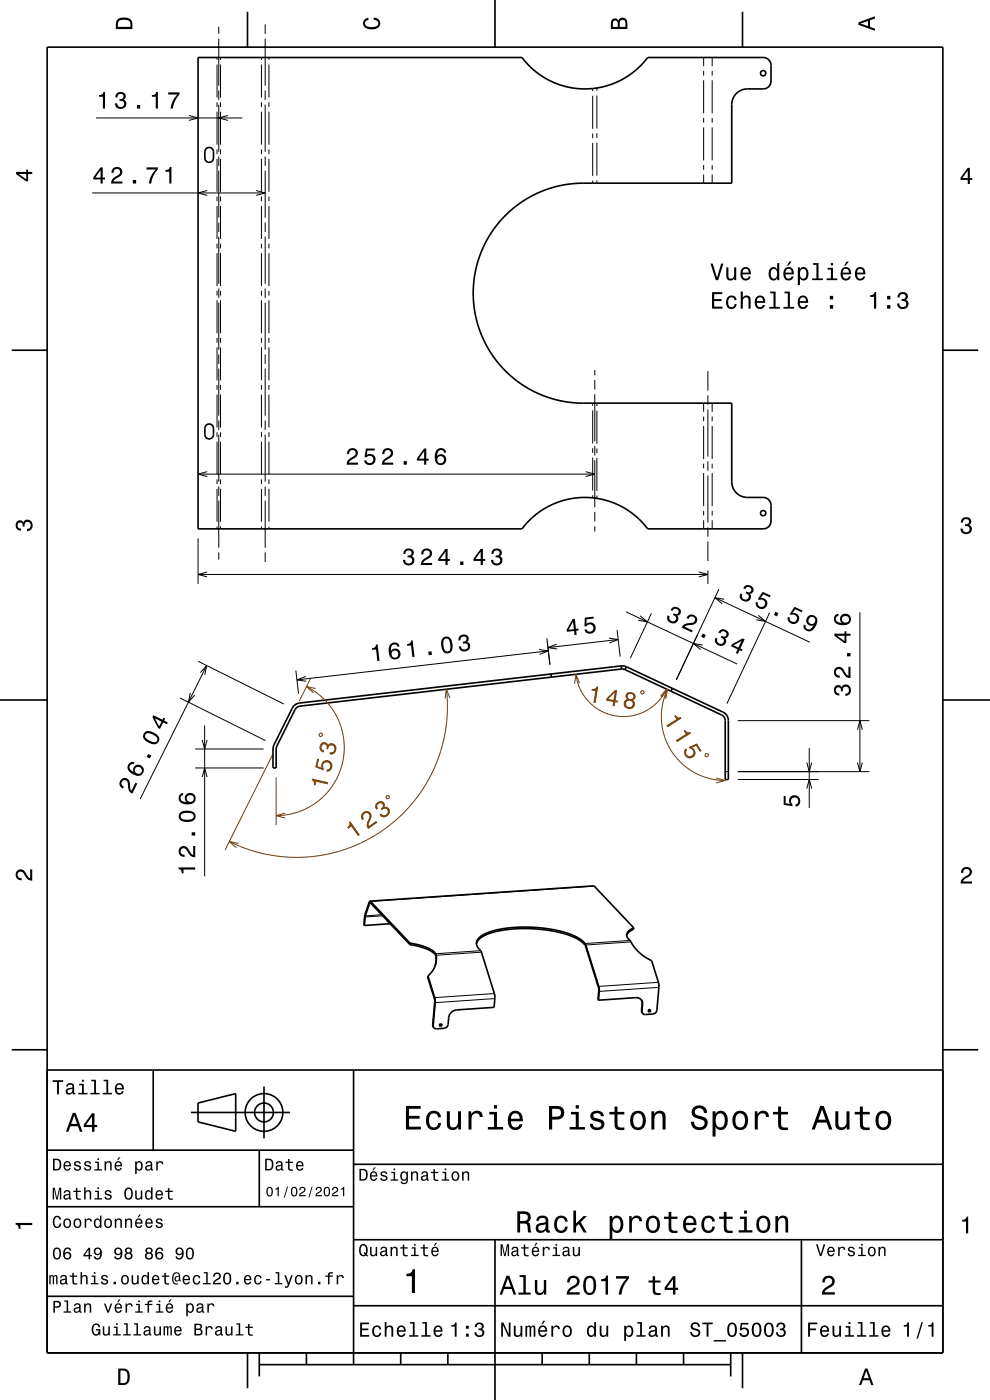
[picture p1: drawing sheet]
<svg xmlns="http://www.w3.org/2000/svg" width="210mm" height="297mm" viewBox="0 0 210 297" stroke-linecap="round" stroke-linejoin="round" font-family="sans-serif">
<g fill="none" stroke="#000" stroke-width=".21">
<path d="M46 12.2v.5M46 13.7v7M46.4 5.7v1.5M46.4 8.2v10M46.4 19.2v2M46.8 12.2v.5M46.8 13.7v7M55.5 12.2v.5M55.5 13.7v7M56.3 5.2v2M56.3 8.2v10M56.3 19.2v2"/>
<path d="M57 12.2v.5M57 13.7v7M125.7 18.8v.5M126.6 18.7v.6M149.3 12.2v1.8M149.3 15v1M149.3 17v7M151.1 12.2v1.8M151.1 15v1M151.1 17v7M20.4 25h31M40.1 24.5l1.9 .5-1.9 .5"/>
<path d="M46 21.7v1M46 23.7v7M46 31.7v1M46 33.7v7M46.4 22.2v10M46.4 33.2v2M46.4 36.2v10M46.8 21.7v1M46.8 23.7v7M46.8 31.7v1M46.8 33.7v7M48.3 24.5l-1.9 .5 1.9 .5"/>
<path d="M55.5 21.7v1M55.5 23.7v7M55.5 31.7v1M55.5 33.7v7M56.3 22.2v10M56.3 33.2v2M56.3 36.2v10M57 21.7v1M57 23.7v7M57 31.7v1M57 33.7v7M125.7 20.3v7"/>
<path d="M125.7 28.3v1M125.7 30.3v7M125.7 38.3v.6M126.6 20.3v7M126.6 28.3v1M126.6 30.3v7M126.6 38.3v.6M149.3 25v1M149.3 27v7M149.3 35v1M149.3 37v1.9M151.1 25v1"/>
<path d="M151.1 27v7M151.1 35v1M151.1 37v1.9M19.5 40.9h36.8M43.9 40.4l-1.9 .5 1.9 .6M46 41.7v1M46 43.7v7M46 51.7v1M46 53.7v7M46.4 47.2v2M46.4 50.2v10M46.8 41.7v1"/>
<path d="M46.8 43.7v7M46.8 51.7v1M46.8 53.7v7M54.3 40.4l2 .5-2 .6M55.5 41.7v1M55.5 43.7v7M55.5 51.7v1M55.5 53.7v7M56.3 47.2v2M56.3 50.2v10M57 41.7v1M57 43.7v7"/>
<path d="M57 51.7v1M57 53.7v7M46 61.7v1M46 63.7v7M46 71.7v1M46 73.7v7M46.4 61.2v2M46.4 64.2v10M46.4 75.2v2M46.4 78.2v10M46.8 61.7v1M46.8 63.7v7"/>
<path d="M46.8 71.7v1M46.8 73.7v7M55.5 61.7v1M55.5 63.7v7M55.5 71.7v1M55.5 73.7v7M56.3 61.2v2M56.3 64.2v10M56.3 75.2v2M56.3 78.2v10M57 61.7v1M57 63.7v7"/>
<path d="M57 71.7v1M57 73.7v7M126.2 78.5v1.1M150.2 78.7v4.2M46 81.7v1M46 83.7v7M46 91.7v1M46 93.7v7M46.4 89.2v2M46.4 92.2v10M46.8 81.7v1M46.8 83.7v7"/>
<path d="M46.8 91.7v1M46.8 93.7v7M55.5 81.7v1M55.5 83.7v7M55.5 91.7v1M55.5 93.7v7M56.3 89.2v2M56.3 92.2v10M57 81.7v1M57 83.7v7M57 91.7v1M57 93.7v7"/>
<path d="M125.7 85.5v.6M125.7 87.1v7M125.7 95.1v1M125.7 97.1v7M126.2 80.6v2M126.2 83.6v10M126.2 94.6v2M126.2 97.6v10M126.6 85.5v.6M126.6 87.1v7M126.6 95.1v1M126.6 97.1v7"/>
<path d="M149.3 85.5v1.9M149.3 88.4v1M149.3 90.4v7M149.3 98.4v1M150.2 83.9v2M150.2 86.9v10M150.2 97.9v2M151.1 85.5v1.9M151.1 88.4v1M151.1 90.4v7M151.1 98.4v1M42 114.2v9.7"/>
<path d="M42 100.6h84.2M43.9 100.1l-1.9 .5 1.9 .5M46 101.7v1M46 103.7v7M46 111.7v.5M46.4 103.2v2M46.4 106.2v10M46.4 117.2v1.5M46.8 101.7v1M46.8 103.7v7M46.8 111.7v.5M55.5 101.7v1"/>
<path d="M55.5 103.7v7M55.5 111.7v.5M56.3 117.2v2M56.3 103.2v2M56.3 106.2v10M57 101.7v1M57 103.7v7M57 111.7v.5M124.2 100.1l2 .5-2 .5M125.7 105.1v.5M126.2 108.6v2M126.2 111.6v1.2"/>
<path d="M126.6 105.1v.6M149.3 100.4v7M149.3 108.4v1M149.3 110.4v1.8M150.2 100.9v10M150.2 111.9v2M150.2 114.9v4.1M151.1 100.4v7M151.1 108.4v1M151.1 110.4v1.8M42 121.9h108.2M43.9 121.3l-1.9 .6 1.9 .5"/>
<path d="M116 135.4l.6 5.6M130.9 133.7l.7 5.6M138.2 130.1l-4.5 9.5M148.2 121.3l2 .6-2 .5M150.2 121v2.9M152.5 125l-9 19.2 4.4-9.5M163.2 130l-9 19.3M38.2 148.1l18.1 9M41.4 158.9h14.5M42 140.3l18.2 9M62.8 142.3l.5 4.9M156.5 152.9h27.9"/>
<path d="M41.4 162.9h14.5M153.8 163.7h.7M156.5 165.4h17.2M156.5 163.7h27.9M78.7 191.6l-.3 .1M81 194.1l-3.5 .2M81.2 194.3l-3.8 .2M123.8 199.8v.3M126 188l-47.4 3.2M133.6 199.5l-9.5 .7M133.9 199.8l-9.6 .7M91.8 217.4l.1 .2"/>
<path d="M102 201.7l-9.6 .6M102.1 202l-9.6 .6M104.9 210.8l-12.7 .8M105 211.8l-12.7 .9M136.1 214.4l.1 .1M136.2 212.9l.1 .1M139.7 208.4l-12.7 .9M139.8 209.5l-12.7 .8"/>
</g>
<path d="M65.9 143.9l-2.4 4.8M57.8 160.1l-10 20.2M58.6 164.9v10.1" fill="none" stroke="#804000" stroke-width=".21"/>
<g fill="none" stroke="#000" stroke-width=".35">
<path d="M10 10h190v277h-190zM42 12.2h68.7l2.6 2.7 1.8 1.4 1.5 .8 1.9 .8 1.6 .5 2 .3 2 .2 2.1-.2 1.7-.3 3.6-1.3 3.1-2 1.6-1.5 1.2-1.4h24.6a1.67 1.67 0 0 1 1.6 1.7l-.1 3.4a1.67 1.67 0 0 1-1.6 1.6h-3.6a3.3 3.3 0 0 0-3.1 3.3v16.7h-32.7l-3.7 .5-4.1 1.3-3.1 1.6-2.9 2-2.3 2.2-2.1 2.8-1.7 3.1-1.2 3-.8 3.4-.2 3.2 .2 3.3 .7 3.4 1.2 3.3 1.6 2.8 2.1 2.8 2.7 2.6 2.6 1.9 2.9 1.5 2.1 .8 2.2 .6 4 .5h32.5v16.7a3.3 3.3 0 0 0 3.4 3.3h3.4a1.66 1.66 0 0 1 1.6 1.7l-.1 3.5a1.66 1.66 0 0 1-1.6 1.5h-24.5l-1.3-1.5-1.5-1.4-1.6-1.2-1.7-.9-3.3-1.2-3.7-.5-3.8 .4-2.1 .6-1.6 .7-1.8 1-1.6 1.2-1.4 1.3-1.3 1.5h-68.7zM52.5 2.5v7.5M105 0v10M157.5 2.5v7.5M43.7 31.6a.92 .92 0 0 1 1-.3 .92 .92 0 0 1 .6 .9v1.3a.92 .92 0 0 1-.9 .9 .92 .92 0 0 1-.9-.9v-1.5zM2.5 74.3h7.5M200 74.3h7.5M43.7 90.3a.92 .92 0 0 1 1-.3 .92 .92 0 0 1 .6 .9v1.3a.92 .92 0 0 1-.9 .9 .92 .92 0 0 1-.9-.9v-1.5zM0 148.5h10M116.9 143l.1 .7M131.8 141.3l-68.2 7.8a1.99 1.99 0 0 0-1.6 1.1l-4 8-.1 4.7h.7v-4l.1-.6 3.9-7.8 .8-.6 53.6-6.2"/>
<path d="M131.8 141.3l1.1 .1M131.8 141.3l.1 .6M131.9 141.9l.7 .1M131.9 141.9l-14.9 1.8M132.6 142l9.7 4.6M132.9 141.4l20.5 9.7a2 2 0 0 1 1.1 1.8v12.5h-.7v-12.5l-.2-.7-.5-.5-10.8-5.1M132.9 141.4l-.3 .6M142.6 146l-.3 .6M200 148.5h10M77.3 196.3a10.6 10.6 0 0 1 1.1-4.6l.2-.2 8.4 8.9M78.5 191.2l47.5-3.3 8.4 8.9M78.5 191.2l-.2 .2a10.8 10.8 0 0 0-1.1 4.8l.1 .1"/>
<path d="M78.5 191.2l8.5 8.9M82.8 196l-5.5 .3M134.4 196.8a1.67 1.67 0 0 0-1.4 1.9l.7 .9a9.2 9.2 0 0 0 4.5 4.2l1.6 5.2-.5 5.4-.2 .4-.6 .3-1.6 .1-.6-.2M134.4 196.8v.3a2.29 2.29 0 0 0-1.5 1.4M87 200.4l3.5 .9 1.2 .7 .7 .6M87 200.1l3.5 .9 1.2 .7 .7 .6M87 200.1v.3M90.8 207l1.5 5.2-.4 5.4 .1 .4M90.8 207l-.1 .2 1.5 4.9-.4 5.3 .2 .6M92.4 202.6l.1 .3M92.4 202.3l.1 .3M92.4 202.3v.3"/>
<path d="M92.5 202.9l-.2 1.9M92.5 202.6a4.8 4.8 0 0 1-1.7 4.4M92.5 202.6v.3M93.3 217.3h.4v.3h-.5zM93.6 217.2v.3h-.4M101.1 200.2l.6-1 1.6-1 2.5-.7 3.1-.4 3.4-.1 3.5 .3 3.2 .6 2.8 .9 1.5 .9 .9 1 2.7 8.8 .1 2.7M127 212.2v-2.8l-2.7-8.9-.8-.9-1-.7-1.6-.7-3.5-1-4.3-.5-4.2 .1-3.1 .4-2.3 .6-1.7 1-.7 1 .1 .9 .9 1.3 2.8 8.9-.1 2.8-7.9 .5a1.87 1.87 0 0 0-1.7 1.7l-.2 1.5-.3 .6-2.1 .3-.6-.3M127 212.2l7.9-.6a1.28 1.28 0 0 1 1.4 1.4l-.1 1.5 .1 .5M136 212.1l.2 .6-.1 1.9 .2 .4M137.6 214.2l.4 .1-.1 .3h-.4zM137.9 214.2l-.1 .2-.3 .1M2.5 222.7h7.5"/>
<path d="M10 227h190M32.5 227v17M40.5 236h21M42 234l8-2v8l-8-2zM56 230.5v11M75 227v62.5M200 222.7h7.5M10 244h65M10 256h65M55 244v12M75 247h125M10 275h65"/>
<path d="M75 277h125M75 263h125M105 263v34M170 263v24M52.5 287v7.5M55 289.5h100M55 287v5M65 287v2.5M85 287v2.5M95 287v2.5M115 287v2.5M125 287v2.5"/>
<path d="M135 287v2.5M145 287v2.5M155 287v5M157.5 287v7.5"/>
<circle cx="161.9" cy="15.5" r=".57"/>
<circle cx="161.9" cy="108.9" r=".57"/>
<circle cx="56" cy="236" r="2"/>
<circle cx="56" cy="236" r="4"/>
</g>
<g fill="#000">
<path d="M25 4a2.2 2.2 0 0 0-.4 2.2h3.5v-1.2a1.42 1.42 0 0 0-1.8-1.3zM25.3 4.4a2.13 2.13 0 0 1 2.3 .3l.1 1h-2.7l.1-1z" fill-rule="evenodd"/>
<path d="M77.3 4.2l.8-.4v.4a.7 .7 0 0 0-.7 .5 .7 .7 0 0 0 .4 .8 1.7 1.7 0 0 0 2.5-.5 .9 .9 0 0 0-1-.8v-.5a1.24 1.24 0 0 1 1.4 1.1 1.24 1.24 0 0 1-1.1 1.4 2.22 2.22 0 0 1-2.5-.7l-.1-.5z" fill-rule="evenodd"/>
<path d="M129.8 4.2l-.2 .7v1.3h3.5v-1.4a.98 .98 0 0 0-.8-1 .98 .98 0 0 0-1.1 .6 .83 .83 0 0 0-1.4-.2zM130.1 4.5a.54 .54 0 0 1 .7-.1 .54 .54 0 0 1 .2 .6v.7h-1zM131.6 4.4a.62 .62 0 0 1 .7-.1 .62 .62 0 0 1 .4 .6v.8h-1.2z" fill-rule="evenodd"/>
<path d="M182.1 4.7v.6l3.5 1.2v-.4l-1-.4v-1.4l1-.4v-.4zM182.6 5l1.5-.5v1z" fill-rule="evenodd"/>
<path d="M3.4 36.5v.4l2.1 1.6h.5v-1.6h.8v-.4h-.8v-.5h-.4v.5zM4 36.9h1.6v1.1z" fill-rule="evenodd"/>
<path d="M21.3 35.5l-1.5 2.1v.5h1.5v.8h.5v-.8h.5v-.4h-.5v-2.2zM21.3 36.1v1.6h-1.1zM24 35.7l-.4 1h.5a.71 .71 0 0 1 .5-.9 .71 .71 0 0 1 .9 .5 .71 .71 0 0 1-.5 .9 1.81 1.81 0 0 0-1.4 1.7h2.4v-.4h-1.9a2.23 2.23 0 0 1 1.4-1.2 1.13 1.13 0 0 0 .1-1.6 1.13 1.13 0 0 0-1.6 0zM28.2 38.2v.7h.7v-.7zM31.1 35.5v.5h1.9a5.2 5.2 0 0 0-1.4 2.9h.5a5.3 5.3 0 0 1 1.4-3v-.4zM35.1 36.1v.3h.8v2.5h.5v-3.5h-.4a.77 .77 0 0 1-.9 .7z" fill-rule="evenodd"/>
<path d="M21 20.2v.3h.8v2.5h.5v-3.5h-.4a.77 .77 0 0 1-.9 .7zM24.8 19.8l-.3 .9h.4a.62 .62 0 0 1 .3-.8 .62 .62 0 0 1 .8 .3 .62 .62 0 0 1-.2 .8h-.5v.4a.72 .72 0 0 1 1 .4 .72 .72 0 0 1-.5 1 .72 .72 0 0 1-.9-.5l-.1-.4h-.4a1.18 1.18 0 0 0 1.5 1.2 1.18 1.18 0 0 0 .6-1.8l-.2-.2a.97 .97 0 0 0 .2-1.3 .97 .97 0 0 0-1.4-.2zM29 22.3v.7h.7v-.7zM32.2 20.2v.3h.8v2.5h.5v-3.5h-.3a.77 .77 0 0 1-1 .7zM35.7 19.6v.5h1.9a5.2 5.2 0 0 0-1.4 2.9h.5a5.3 5.3 0 0 1 1.4-3v-.4z" fill-rule="evenodd"/>
<path d="M205.3 35.6l-1.6 2.1v.5h1.6v.8h.4v-.8h.5v-.4h-.5v-2.2zM205.3 36.2v1.6h-1.1z" fill-rule="evenodd"/>
<path d="M150.7 55.9l1.1 3.5h.5l1.1-3.5h-.4l-.9 3-.9-3zM154.1 56.7v1.8a.89 .89 0 0 0 .6 1 .89 .89 0 0 0 1-.5v.4h.5v-2.7h-.5v1.6a.65 .65 0 0 1-.4 .8 .65 .65 0 0 1-.8-.3v-2.1zM157.4 57a1.54 1.54 0 0 0 .8 2.5 1.06 1.06 0 0 0 1-.8h-.4l-.2 .3-.4 .1a.76 .76 0 0 1-.7-.9h1.8a1.16 1.16 0 0 0-.5-1.4 1.16 1.16 0 0 0-1.4 .2zM157.7 57.2a.66 .66 0 0 1 .8-.1 .66 .66 0 0 1 .3 .7h-1.3zM163.3 57a1.58 1.58 0 0 0 .8 2.5l.4-.1 .4-.4v.4h.4v-3.6h-.4v1.3a.89 .89 0 0 0-1.6-.1zM163.7 57.3a.62 .62 0 0 1 .6-.3 .62 .62 0 0 1 .5 .6 1.12 1.12 0 0 1-.6 1.5 1.19 1.19 0 0 1-.5-1.8zM167.4 55.5l-.5 .9h.3l.7-.9zM166.5 57a1.54 1.54 0 0 0 .8 2.5 1.05 1.05 0 0 0 1-.8h-.4l-.2 .3-.4 .1a.76 .76 0 0 1-.7-.9h1.8a1.16 1.16 0 0 0-.5-1.4 1.16 1.16 0 0 0-1.4 .2zM166.8 57.2a.66 .66 0 0 1 .8-.1 .66 .66 0 0 1 .3 .7h-1.3zM169.2 56.7v3.8h.5v-1.5a.93 .93 0 0 0 1 .5 .93 .93 0 0 0 .7-.8 1.5 1.5 0 0 0-.9-2.1l-.5 .2-.3 .3v-.4zM169.9 57.3a.63 .63 0 0 1 .7-.2 .63 .63 0 0 1 .4 .5 1.13 1.13 0 0 1-.6 1.5 1.18 1.18 0 0 1-.5-1.8zM172.5 55.8v.4h.7v2.9h-.9v.3h2.2v-.3h-.9v-3.3zM175.6 56.8v.4h.6v1.9h-.9v.3h2.3v-.3h-.9v-2.3zM176.2 55.8v.5h.5v-.5zM179.6 55.5l-.5 .9h.3l.7-.9zM178.6 57a1.54 1.54 0 0 0 .8 2.5 1.06 1.06 0 0 0 1.1-.8h-.4l-.3 .3-.3 .1a.76 .76 0 0 1-.7-.9h1.7a1.17 1.17 0 0 0-.5-1.4 1.17 1.17 0 0 0-1.4 .2zM179 57.2a.66 .66 0 0 1 .7-.1 .66 .66 0 0 1 .4 .7h-1.3zM181.6 57a1.54 1.54 0 0 0 .8 2.5 1.05 1.05 0 0 0 1.1-.8h-.4l-.2 .3-.4 .1a.76 .76 0 0 1-.7-.9h1.8a1.16 1.16 0 0 0-.5-1.4 1.16 1.16 0 0 0-1.5 .2zM182 57.2a.66 .66 0 0 1 .8-.1 .66 .66 0 0 1 .3 .7h-1.3z" fill-rule="evenodd"/>
<path d="M151 62v3.5h2.3v-.4h-1.8v-1.2h1.6v-.4h-1.6v-1.1h1.7v-.4zM154.3 63.1a1.53 1.53 0 0 0 .8 2.5 1.06 1.06 0 0 0 1.2-1.1h-.5a.67 .67 0 0 1-.6 .7 .67 .67 0 0 1-.7-.6 1.12 1.12 0 0 1 .7-1.5 .59 .59 0 0 1 .6 .6h.4a1.09 1.09 0 0 0-.7-1 1.09 1.09 0 0 0-1.2 .4zM157.1 61.9v3.6h.5v-1.6a.63 .63 0 0 1 .4-.8 .63 .63 0 0 1 .8 .4v2h.4v-1.8a.88 .88 0 0 0-.6-1 .88 .88 0 0 0-1 .5v-1.3zM160.4 63.1a1.54 1.54 0 0 0 .8 2.5 1.06 1.06 0 0 0 1.1-.9h-.5l-.2 .4-.4 .1a.76 .76 0 0 1-.7-.9h1.8a1.16 1.16 0 0 0-.5-1.4 1.16 1.16 0 0 0-1.4 .2zM160.7 63.3a.66 .66 0 0 1 .8-.2 .66 .66 0 0 1 .4 .8h-1.4zM163.4 61.9v.3h.7v2.9h-.9v.4h2.2v-.4h-.9v-3.2zM166.4 61.9v.3h.7v2.9h-.9v.4h2.3v-.4h-.9v-3.2zM169.5 63.1a1.54 1.54 0 0 0 .8 2.5 1.06 1.06 0 0 0 1.1-.9h-.5l-.2 .4-.4 .1a.76 .76 0 0 1-.6-.9h1.7a1.16 1.16 0 0 0-.5-1.4 1.16 1.16 0 0 0-1.4 .2zM169.8 63.3a.66 .66 0 0 1 .8-.2 .66 .66 0 0 1 .4 .8h-1.3zM176 64.7v.8h.7v-.8zM176 62.8v.7h.7v-.7z" fill-rule="evenodd"/>
<path d="M184.6 62.6v.4h.8v2.5h.5v-3.5h-.4a.78 .78 0 0 1-.9 .6zM188.2 64.7v.8h.7v-.8zM188.2 62.8v.7h.7v-.7zM190.7 62.3l-.3 .8h.4a.62 .62 0 0 1 .4-.8 .62 .62 0 0 1 .7 .3 .62 .62 0 0 1-.2 .8l-.4 .1v.4a.72 .72 0 0 1 .9 .4 .72 .72 0 0 1-.5 .9 .72 .72 0 0 1-.9-.5v-.3h-.5a1.18 1.18 0 0 0 1.5 1.2 1.18 1.18 0 0 0 .6-1.9l-.2-.1a.91 .91 0 0 0 .3-1.1 .91 .91 0 0 0-1-.5z" fill-rule="evenodd"/>
<path d="M73.9 95.4l-.2 .4-.1 .5h.5a.71 .71 0 0 1 .5-.8 .71 .71 0 0 1 .8 .5 .71 .71 0 0 1-.5 .8 1.8 1.8 0 0 0-1.4 1.8h2.4v-.5h-1.9a2.2 2.2 0 0 1 1.5-1.1 1.13 1.13 0 0 0 .1-1.7 1.13 1.13 0 0 0-1.7 .1zM77.6 95.2l-.3 1.8h.4a.79 .79 0 0 1 1.2-.2 .79 .79 0 0 1 .1 1.2 .79 .79 0 0 1-1.2-.1l-.1-.2h-.5a1.21 1.21 0 0 0 1.5 1 1.21 1.21 0 0 0 .9-1.6 1.21 1.21 0 0 0-1.8-.6l.2-.9h1.5v-.4zM81.4 95.4l-.3 .9h.4a.71 .71 0 0 1 .6-.8 .71 .71 0 0 1 .8 .5 .71 .71 0 0 1-.5 .8 1.8 1.8 0 0 0-1.4 1.8h2.4v-.5h-1.9a2.2 2.2 0 0 1 1.5-1.1 1.13 1.13 0 0 0 .1-1.7 1.13 1.13 0 0 0-1.7 .1zM85.6 97.8v.8h.7v-.8zM90 95.2l-1.6 2.1v.4h1.6v.9h.4v-.9h.5v-.4h-.5v-2.1zM90 95.7v1.6h-1.1zM92.8 95.3a2.39 2.39 0 0 0 .1 3.3 1.16 1.16 0 0 0 1.6-.4 1.16 1.16 0 0 0-.2-1.5 1.16 1.16 0 0 0-1.6 0 1.02 1.02 0 0 1 .8-1.2 .58 .58 0 0 1 .7 .5h.4a1.12 1.12 0 0 0-.7-.9 1.12 1.12 0 0 0-1.1 .2zM92.7 97.5a.75 .75 0 0 1 1.5 0 .75 .75 0 0 1-1.5 0z" fill-rule="evenodd"/>
<path d="M3.6 110.6a.86 .86 0 0 1 1.4 .2 1.06 1.06 0 0 1 1.2-.5 1.06 1.06 0 0 1 .7 1.2 1.1 1.1 0 0 1-1.2 1.2v-.5a.71 .71 0 0 0 .8-1 .71 .71 0 0 0-1.3-.1v.6h-.4a.61 .61 0 0 0-.3-.8 .61 .61 0 0 0-.8 .3 .61 .61 0 0 0 .2 .8l.6 .1v.5a1.15 1.15 0 0 1-1.2-.7 1.15 1.15 0 0 1 .3-1.3z" fill-rule="evenodd"/>
<path d="M85.9 116.6l-.3 .9h.4a.62 .62 0 0 1 .3-.8 .62 .62 0 0 1 .8 .3 .62 .62 0 0 1-.2 .8h-.5v.4a.72 .72 0 0 1 1 .5 .72 .72 0 0 1-.5 .9 .72 .72 0 0 1-.9-.5l-.1-.3h-.4a1.18 1.18 0 0 0 1.5 1.2 1.18 1.18 0 0 0 .6-1.9l-.3-.1a.9 .9 0 0 0 .4-1.1 .9 .9 0 0 0-1-.6zM89.7 116.7l-.4 .9h.5a.7 .7 0 0 1 .5-.8 .7 .7 0 0 1 .9 .5 .7 .7 0 0 1-.5 .8 1.81 1.81 0 0 0-1.4 1.8h2.4v-.5h-1.9a2.23 2.23 0 0 1 1.4-1.1 1.13 1.13 0 0 0 .1-1.7 1.13 1.13 0 0 0-1.6 .1zM94.5 116.4l-1.5 2.2v.4h1.5v.9h.5v-.9h.5v-.4h-.5v-2.2zM94.5 117v1.6h-1.1zM97.6 119.1v.8h.7v-.8zM102 116.4l-1.6 2.2v.4h1.6v.9h.4v-.9h.5v-.4h-.5v-2.2zM102 117v1.6h-1.1zM104.5 116.6l-.3 .9h.5a.62 .62 0 0 1 .3-.8 .62 .62 0 0 1 .8 .3 .62 .62 0 0 1-.2 .8h-.5v.4a.72 .72 0 0 1 1 .5 .72 .72 0 0 1-.5 .9 .72 .72 0 0 1-.9-.5l-.1-.3h-.4a1.18 1.18 0 0 0 1.5 1.2 1.18 1.18 0 0 0 .6-1.9l-.3-.1a.9 .9 0 0 0 .4-1.1 .9 .9 0 0 0-1.1-.6z" fill-rule="evenodd"/>
<path d="M204.1 110a1.08 1.08 0 0 1 1.4-.2 1.08 1.08 0 0 1 .4 1.3l-.3 .3a1.06 1.06 0 0 1 .5 1.2 1.06 1.06 0 0 1-1.2 .7 1.1 1.1 0 0 1-1.2-1.2h.5a.71 .71 0 0 0 1 .8 .71 .71 0 0 0 .1-1.3h-.6v-.4a.61 .61 0 0 0 .8-.3 .61 .61 0 0 0-.2-.8 .61 .61 0 0 0-.9 .2l-.1 .6h-.5z" fill-rule="evenodd"/>
<path d="M3.6 184.7a1.22 1.22 0 0 1 2 .8l.4 .5 .4 .3v-1.9h.4v2.4a1.8 1.8 0 0 1-1.7-1.4 .71 .71 0 0 0-.9-.5 .71 .71 0 0 0-.5 .9 .71 .71 0 0 0 .9 .5v.4a1.19 1.19 0 0 1-1.2-.6 1.19 1.19 0 0 1 .2-1.4z" fill-rule="evenodd"/>
<path d="M204.2 184.2a1.18 1.18 0 0 1 1.9 .3 1.18 1.18 0 0 1-1 1.7l-.5 .4-.3 .4h1.9v.4h-2.4a1.81 1.81 0 0 1 1.4-1.7 .71 .71 0 0 0 .5-.9 .71 .71 0 0 0-.9-.5 .71 .71 0 0 0-.5 .9h-.5z" fill-rule="evenodd"/>
<path d="M11.2 229.2v.3h.9v2.7h.4v-2.7h.9v-.3zM14.3 230l-.3 .5h.4a.47 .47 0 0 1 .6-.4 .47 .47 0 0 1 .3 .6l-.2 .1a.84 .84 0 0 0-1 .2 .84 .84 0 0 0 0 1.1 .9 .9 0 0 0 1.3-.2l.1 .2 .5 .1v-.3l-.3-.1v-.1v-1.2a.87 .87 0 0 0-.6-.7 .87 .87 0 0 0-.8 .2zM14.4 231.3l.9-.3a.66 .66 0 0 1-.1 .7 .66 .66 0 0 1-.8 .1zM16.8 229.9v.3h.6v1.6h-.8v.4h2v-.4h-.8v-1.9zM17.4 229.1v.4h.4v-.4zM19.4 229.1v.3h.6v2.4h-.8v.4h1.9v-.4h-.7v-2.7zM22 229.1v.3h.6v2.4h-.8v.4h1.9v-.4h-.7v-2.7zM24.6 230.1a1.32 1.32 0 0 0 .7 2.1 .9 .9 0 0 0 .9-.7h-.3l-.2 .3-.4 .1a.65 .65 0 0 1-.5-.8h1.5a1 1 0 0 0-.4-1.2 1 1 0 0 0-1.3 .2zM24.9 230.3a.57 .57 0 0 1 .7-.1 .57 .57 0 0 1 .3 .6h-1.1z" fill-rule="evenodd"/>
<path d="M86.1 234.6v5h3.2v-.6h-2.5v-1.7h2.2v-.6h-2.2v-1.5h2.4v-.6zM90.8 236.2a2.6 2.6 0 0 0 .5 3.4 1.59 1.59 0 0 0 2.3-1.4h-.6a.95 .95 0 0 1-.9 1 .95 .95 0 0 1-1-.9 1.59 1.59 0 0 1 .9-2.1 .86 .86 0 0 1 .9 .8h.7a1.56 1.56 0 0 0-1.1-1.3 1.56 1.56 0 0 0-1.7 .5zM94.8 235.8v2.5a1.27 1.27 0 0 0 .9 1.4 1.27 1.27 0 0 0 1.5-.7v.6h.6v-3.8h-.6v2.2a.92 .92 0 0 1-.6 1.1 .92 .92 0 0 1-1.2-.4v-2.9zM99.4 235.8v3.8h.6v-2.2a.95 .95 0 0 1 .5-1.1 .95 .95 0 0 1 1.2 .3l.1 .4h.6a1.28 1.28 0 0 0-1-1.4 1.28 1.28 0 0 0-1.4 .8v-.6zM103.8 235.9v.5h1v2.7h-1.3v.5h3.2v-.5h-1.3v-3.2zM104.8 234.4v.8h.6v-.8zM108.1 236.2a2.63 2.63 0 0 0 .5 3.4 1.58 1.58 0 0 0 2.2-1.1h-.6l-.3 .5-.5 .2a1.08 1.08 0 0 1-1-1.3h2.5a1.66 1.66 0 0 0-.7-2 1.66 1.66 0 0 0-2.1 .3zM108.6 236.5a.94 .94 0 0 1 1.2-.2 .94 .94 0 0 1 .5 1h-1.9zM116.5 234.6v5h.6v-2.1h.8a1.47 1.47 0 0 0 1.8-1.2 1.47 1.47 0 0 0-1.5-1.7zM117.1 235.2a1.6 1.6 0 0 1 1.8 .5 .86 .86 0 0 1 0 .9 .86 .86 0 0 1-.9 .3h-.9zM121.1 235.9v.5h1v2.7h-1.3v.5h3.3v-.5h-1.3v-3.2zM122.1 234.4v.8h.7v-.8zM125.6 235.9a1.08 1.08 0 0 0-.3 1.2 1.08 1.08 0 0 0 1 .7l1.1 .4a.57 .57 0 0 1 .2 .6 .57 .57 0 0 1-.5 .4 .96 .96 0 0 1-1.4-.8h-.6a1.6 1.6 0 0 0 1.3 1.4 1.6 1.6 0 0 0 1.7-.8 1.13 1.13 0 0 0-1-1.6l-1.1-.3-.2-.4a.87 .87 0 0 1 .9-.5 .87 .87 0 0 1 .8 .6h.6a1.4 1.4 0 0 0-2.1-1.1zM130.4 234.7v1.2h-1.1v.5h1.1v2.6l.2 .4 .4 .3h1.4v-.5a.98 .98 0 0 1-1.4-.5v-2.3h1.4v-.5h-1.4v-1.2zM134.1 236.2a2.56 2.56 0 0 0 .5 3.4 1.72 1.72 0 0 0 1.8-.2 1.72 1.72 0 0 0 .6-1.7 1.7 1.7 0 0 0-.9-1.9 1.7 1.7 0 0 0-2 .4zM134.6 236.6a.96 .96 0 0 1 1-.4 .96 .96 0 0 1 .7 .8 1.59 1.59 0 0 1-1 2.2 1.19 1.19 0 0 1-1-1.5zM138.2 235.8v3.8h.6v-2.2a.97 .97 0 0 1 .5-1.1 .97 .97 0 0 1 1.1 .1l.1 .8v2.4h.7v-2.5a1.27 1.27 0 0 0-.9-1.4 1.27 1.27 0 0 0-1.5 .6v-.5zM147.1 234.9a1.38 1.38 0 0 0-.3 1.5 1.38 1.38 0 0 0 1.3 .9 1.26 1.26 0 0 1 1.4 .9 1.15 1.15 0 0 1-1.3 .9 1.15 1.15 0 0 1-1-1.1h-.7a1.8 1.8 0 0 0 1.7 1.8 1.8 1.8 0 0 0 1.9-1.6 1.45 1.45 0 0 0-1.5-1.4 1.02 1.02 0 0 1-1.2-.9 .99 .99 0 0 1 1.1-.8 .99 .99 0 0 1 .8 1h.7a1.67 1.67 0 0 0-1-1.6 1.67 1.67 0 0 0-1.9 .4zM151.2 235.8v5.3h.6v-2.1a1.32 1.32 0 0 0 1.4 .7 1.32 1.32 0 0 0 1.1-1.1 2.43 2.43 0 0 0-.8-2.8 1.22 1.22 0 0 0-1.7 .5v-.5zM152.1 236.6a.89 .89 0 0 1 .9-.4 .89 .89 0 0 1 .7 .8 1.61 1.61 0 0 1-.9 2.2 1.19 1.19 0 0 1-1-1.5zM155.8 236.2a2.56 2.56 0 0 0 .5 3.4 1.72 1.72 0 0 0 1.8-.2 1.72 1.72 0 0 0 .6-1.7 1.7 1.7 0 0 0-.9-1.9 1.7 1.7 0 0 0-2 .4zM156.3 236.6a.96 .96 0 0 1 1-.4 .96 .96 0 0 1 .7 .8 1.59 1.59 0 0 1-1 2.2 1.19 1.19 0 0 1-1-1.5zM160.1 235.8v3.8h.6v-2.2a.95 .95 0 0 1 .5-1.1 .95 .95 0 0 1 1.2 .3l.1 .4h.6a1.28 1.28 0 0 0-1-1.4 1.28 1.28 0 0 0-1.4 .8v-.6zM165.1 234.7v1.2h-1.1v.5h1.1v2.6l.2 .4 .4 .3h1.4v-.5a.97 .97 0 0 1-1.4-.5v-2.3h1.4v-.5h-1.4v-1.2zM174 234.6l-1.8 5h.6l.6-1.5h2l.5 1.5h.7l-1.9-5zM174.4 235.3l.7 2.2h-1.5zM177.2 235.8v2.5a1.27 1.27 0 0 0 .9 1.4 1.27 1.27 0 0 0 1.5-.7v.6h.6v-3.8h-.6v2.2a.92 .92 0 0 1-.6 1.1 .92 .92 0 0 1-1.1-.4l-.1-2.9zM182.4 234.7v1.2h-1.1v.5h1.1v2.6l.2 .4 .4 .3h1.5v-.5a.97 .97 0 0 1-1.4-.5l-.1-2.3h1.5v-.5h-1.5v-1.2zM186.1 236.2a2.56 2.56 0 0 0 .6 3.4 1.72 1.72 0 0 0 1.8-.2 1.72 1.72 0 0 0 .6-1.7 1.7 1.7 0 0 0-.9-1.9 1.7 1.7 0 0 0-2.1 .4zM186.6 236.6a.96 .96 0 0 1 1-.4 .96 .96 0 0 1 .7 .8 1.59 1.59 0 0 1-.9 2.2 1.19 1.19 0 0 1-1.1-1.5z" fill-rule="evenodd"/>
<path d="M3.3 259.4h3.5v.5h-2.5v.8h-.3a.77 .77 0 0 0-.7-.9z" fill-rule="evenodd"/>
<path d="M11.2 252v2.5h.3v-2.3l.4 2.3h.3l.5-2.3v2.3h.3v-2.5h-.5l-.4 2.2-.5-2.2zM13.7 252.6l-.2 .5h.3a.39 .39 0 0 1 .5-.4 .39 .39 0 0 1 .3 .6h-.2a.65 .65 0 0 0-.9 .4 .65 .65 0 0 0 .5 .8l.7-.3v.2l.4 .1v-.3h-.1l-.1-1.1a.72 .72 0 0 0-.4-.6 .72 .72 0 0 0-.8 .1zM13.8 253.7l.8-.2a.55 .55 0 0 1-.1 .6 .55 .55 0 0 1-.7 .1zM16.1 252v.6h-.5v.3h.5v1.3a.75 .75 0 0 0 1 .3v-.3a.48 .48 0 0 1-.7-.2v-1.1h.7v-.3h-.7v-.6zM17.8 251.9v2.6h.4v-1.1a.45 .45 0 0 1 .3-.7 .45 .45 0 0 1 .5 .6v1.2h.3v-1.3a.63 .63 0 0 0-.4-.7 .63 .63 0 0 0-.7 .3v-.9zM20.2 252.6v.3h.5v1.3h-.7v.3h1.6v-.3h-.6v-1.6zM20.7 251.9v.3h.3v-.3zM22.4 252.6l-.2 .2a.69 .69 0 0 0 .9 .9l.2 .1a.43 .43 0 0 1-.3 .5 .43 .43 0 0 1-.5-.4h-.3a.74 .74 0 0 0 .9 .7 .74 .74 0 0 0 .5-1.1l-1-.3a.38 .38 0 0 1 .3-.5 .38 .38 0 0 1 .4 .4l.4-.1a.77 .77 0 0 0-1.3-.4zM26.6 252.2a1.45 1.45 0 0 0 .7 2.3 1.44 1.44 0 0 0 .6-2.3 .83 .83 0 0 0-1.3 0zM27 252.3l.3-.1a1.18 1.18 0 0 1 0 2 1.21 1.21 0 0 1-.3-1.9zM28.7 252.5v1.3a.63 .63 0 0 0 .4 .7 .63 .63 0 0 0 .8-.3v.3h.3v-2h-.3v1.2a.46 .46 0 0 1-.3 .5 .46 .46 0 0 1-.6-.2v-1.5zM30.9 252.7a1.06 1.06 0 0 0-.1 1.1 1.06 1.06 0 0 0 .9 .7l.3-.3v.3h.4v-2.6h-.4v.9a.64 .64 0 0 0-1.1-.1zM31.2 252.9a.44 .44 0 0 1 .5-.1 .44 .44 0 0 1 .3 .4 .65 .65 0 0 1 0 .7 .65 .65 0 0 1-.7 .3l-.2-.4zM33.2 252.7a1.04 1.04 0 0 0-.2 1.2 1.04 1.04 0 0 0 1 .6l.5-.6h-.3l-.4 .4a.54 .54 0 0 1-.5-.7h1.3a.83 .83 0 0 0-.4-1 .83 .83 0 0 0-1 .1zM33.4 252.9l.2-.1a.47 .47 0 0 1 .5 .1 .47 .47 0 0 1 .1 .4h-.9zM35.6 252v.6h-.5v.3h.5v1.3a.74 .74 0 0 0 1.1 .3v-.3a.49 .49 0 0 1-.8-.2v-1.1h.8v-.3h-.8v-.6z" fill-rule="evenodd"/>
<path d="M11.3 245.8v2.5h.8a1.37 1.37 0 0 0 .7-2.2 1.56 1.56 0 0 0-1.5-.3zM11.6 246.1a.98 .98 0 0 1 1.1 .7 .98 .98 0 0 1-.6 1.2h-.5zM13.7 246.6a1.04 1.04 0 0 0-.2 1.2 1.04 1.04 0 0 0 1 .5l.5-.5h-.3l-.4 .3a.54 .54 0 0 1-.5-.7h1.3a.83 .83 0 0 0-.4-.9 .83 .83 0 0 0-1 .1zM13.9 246.7l.2-.1a.48 .48 0 0 1 .5 .1 .48 .48 0 0 1 .1 .5h-.9zM15.9 246.5l-.2 .1a.68 .68 0 0 0 .9 .9l.2 .1a.43 .43 0 0 1-.4 .5 .43 .43 0 0 1-.4-.4h-.3a.74 .74 0 0 0 .9 .7 .74 .74 0 0 0 .5-1l-1-.4a.38 .38 0 0 1 .3-.5 .38 .38 0 0 1 .4 .4h.3a.77 .77 0 0 0-1.2-.4zM18 246.5l-.1 .1a.68 .68 0 0 0 .9 .9l.2 .1a.43 .43 0 0 1-.4 .5 .43 .43 0 0 1-.5-.4h-.3a.74 .74 0 0 0 .9 .7 .74 .74 0 0 0 .5-1l-.9-.4a.38 .38 0 0 1 .3-.5 .38 .38 0 0 1 .4 .4h.3a.78 .78 0 0 0-1.3-.4zM20.2 246.4v.3h.5v1.3h-.7v.3h1.6v-.3h-.6v-1.6zM20.7 245.7v.4h.3v-.4zM22.2 246.4v1.9h.3v-1.1a.45 .45 0 0 1 .4-.6 .45 .45 0 0 1 .5 .5v1.2h.3v-1.3a.63 .63 0 0 0-.5-.7 .63 .63 0 0 0-.7 .4v-.3zM25.2 245.5l-.4 .6h.3l.5-.6zM24.5 246.6a1.04 1.04 0 0 0-.2 1.2 1.04 1.04 0 0 0 1.1 .5l.5-.5h-.4l-.4 .3a.54 .54 0 0 1-.5-.7h1.3a.83 .83 0 0 0-.4-.9 .83 .83 0 0 0-1 .1zM24.8 246.7l.1-.1a.48 .48 0 0 1 .5 .1 .48 .48 0 0 1 .2 .5h-1zM28.7 246.4v2.7h.3v-1.1a.66 .66 0 0 0 .7 .4 .66 .66 0 0 0 .5-.6 .91 .91 0 0 0 0-1.1 .91 .91 0 0 0-1-.3l-.2 .3v-.3zM29.1 246.8a.45 .45 0 0 1 .5-.2 .45 .45 0 0 1 .3 .4l.1 .3a.6 .6 0 0 1-.5 .8 .85 .85 0 0 1-.4-1.3zM31.1 246.5l-.2 .4h.3a.39 .39 0 0 1 .4-.3 .39 .39 0 0 1 .3 .5h-.1a.65 .65 0 0 0-1 .4 .65 .65 0 0 0 .6 .9l.6-.3 .1 .2h.4v-.2l-.2-.1v-1.1a.72 .72 0 0 0-.5-.6 .72 .72 0 0 0-.7 .2zM31.2 247.6l.8-.3a.55 .55 0 0 1-.2 .6 .55 .55 0 0 1-.6 .1zM33.1 246.4v1.9h.4v-1.1a.47 .47 0 0 1 .2-.6 .47 .47 0 0 1 .6 .2v.2h.4a.64 .64 0 0 0-.5-.7 .64 .64 0 0 0-.8 .4v-.3z" fill-rule="evenodd"/>
<path d="M11.4 258.2a1.45 1.45 0 0 0 .7 2.3 .94 .94 0 0 0 .9-1h-.3a.59 .59 0 0 1-.8 .7 1.3 1.3 0 0 1 .2-2l.3 .1 .2 .4h.4a.85 .85 0 0 0-.6-.8 .85 .85 0 0 0-1 .3zM13.6 258.7a1.04 1.04 0 0 0-.1 1.3 1.04 1.04 0 0 0 1.1 .5 1.04 1.04 0 0 0 .5-1.3 1.04 1.04 0 0 0-1.2-.7zM13.9 258.9a.48 .48 0 0 1 .5-.1 .48 .48 0 0 1 .3 .4 .66 .66 0 0 1 0 .7 .66 .66 0 0 1-.7 .3 .97 .97 0 0 1-.1-1.3zM15.8 258.7a1.04 1.04 0 0 0-.2 1.3 1.04 1.04 0 0 0 1.2 .5 1.04 1.04 0 0 0 .5-1.3 1.04 1.04 0 0 0-1.2-.7zM16 258.9a.48 .48 0 0 1 .6-.1 .48 .48 0 0 1 .3 .4 .66 .66 0 0 1 0 .7 .66 .66 0 0 1-.7 .3 .97 .97 0 0 1-.2-1.3zM18 258.5v2h.3v-1.1a.47 .47 0 0 1 .2-.6 .47 .47 0 0 1 .6 .2l.1 .1h.3a.64 .64 0 0 0-.5-.6 .64 .64 0 0 0-.7 .4v-.4zM20.1 258.7a1.07 1.07 0 0 0-.2 1.1 1.07 1.07 0 0 0 .9 .7l.4-.3v.3h.3v-2.6h-.3v.9a.64 .64 0 0 0-1.1-.1zM20.4 258.9a.44 .44 0 0 1 .4-.1 .44 .44 0 0 1 .4 .4 .65 .65 0 0 1 0 .7 .65 .65 0 0 1-.7 .3 .98 .98 0 0 1-.1-1.3zM22.3 258.7a1.04 1.04 0 0 0-.1 1.3 1.04 1.04 0 0 0 1.1 .5 1.04 1.04 0 0 0 .5-1.3 1.04 1.04 0 0 0-1.2-.7zM22.5 258.9a.48 .48 0 0 1 .6-.1 .48 .48 0 0 1 .3 .4 .66 .66 0 0 1 0 .7 .66 .66 0 0 1-.7 .3 .97 .97 0 0 1-.2-1.3zM24.3 258.5v2h.4v-1.1a.45 .45 0 0 1 .3-.7 .45 .45 0 0 1 .5 .6v1.2h.4v-1.3a.63 .63 0 0 0-.5-.7 .63 .63 0 0 0-.7 .3v-.3zM26.5 258.5v2h.3v-1.1a.45 .45 0 0 1 .4-.7 .45 .45 0 0 1 .5 .6v1.2h.3v-1.3a.63 .63 0 0 0-.4-.7 .63 .63 0 0 0-.8 .3v-.3zM29.5 257.7l-.3 .6h.2l.5-.6zM28.9 258.7a1.04 1.04 0 0 0-.2 1.2 1.04 1.04 0 0 0 1 .6l.5-.6h-.3l-.4 .4a.54 .54 0 0 1-.5-.7h1.2a.83 .83 0 0 0-.3-1 .83 .83 0 0 0-1 .1zM29.1 258.9l.1-.1a.48 .48 0 0 1 .5 .1 .48 .48 0 0 1 .2 .4h-.9zM31 258.7a1.04 1.04 0 0 0-.2 1.2 1.04 1.04 0 0 0 1.1 .6l.5-.6h-.3a.49 .49 0 0 1-.7 .3 .49 .49 0 0 1-.3-.6h1.3a.83 .83 0 0 0-.3-1 .83 .83 0 0 0-1.1 .1zM31.3 258.9l.1-.1a.48 .48 0 0 1 .5 .1 .48 .48 0 0 1 .2 .4h-1zM33.2 258.6l-.1 .2a.69 .69 0 0 0 .8 .9l.3 .1a.43 .43 0 0 1-.4 .5 .43 .43 0 0 1-.5-.4h-.3a.74 .74 0 0 0 .9 .7 .74 .74 0 0 0 .5-1.1l-1-.3a.38 .38 0 0 1 .3-.5 .38 .38 0 0 1 .5 .3h.3a.78 .78 0 0 0-1.3-.4z" fill-rule="evenodd"/>
<path d="M15.4 236.1l-1.4 4h.5l.4-1.2h1.6l.5 1.2h.5l-1.5-4zM15.7 236.7l.7 1.7h-1.3zM19.5 236.2l-1.7 2.4v.5h1.7v1h.5v-1h.6v-.5h-.6v-2.4zM19.5 236.9v1.7h-1.3z" fill-rule="evenodd"/>
<path d="M56.7 252a1.16 1.16 0 0 0 .5 1.8 1.16 1.16 0 0 0 .5-1.8 .63 .63 0 0 0-1 0zM57 252.1l.2-.1a.98 .98 0 0 1 0 1.6l-.2-.1-.2-.4v-.6zM58.4 252.1v.3h.5v1.4h.2v-2zM60.9 251.7l-.7 2.3h.2l.7-2.3zM61.9 252a1.16 1.16 0 0 0 .5 1.8 1.16 1.16 0 0 0 .5-1.8 .63 .63 0 0 0-1 0zM62.2 252.1l.2-.1a.98 .98 0 0 1 0 1.6l-.2-.1-.2-.4v-.6zM63.7 251.9l-.2 .6h.2a.4 .4 0 0 1 .3-.5 .4 .4 0 0 1 .5 .3 .4 .4 0 0 1-.3 .5l-.1 .1a.93 .93 0 0 0-.7 .9h1.4v-.3h-1.1l.5-.4a.67 .67 0 0 0 .5-1 .67 .67 0 0 0-1-.2zM66.1 251.7l-.7 2.3h.2l.7-2.3zM67.1 251.9l-.2 .6h.3a.4 .4 0 0 1 .3-.5 .4 .4 0 0 1 .5 .3 .4 .4 0 0 1-.3 .5l-.2 .1a.94 .94 0 0 0-.6 .9h1.4v-.3h-1.1l.5-.4a.67 .67 0 0 0 .5-1 .67 .67 0 0 0-1.1-.2zM68.8 252a1.16 1.16 0 0 0 .5 1.8 1.16 1.16 0 0 0 .5-1.8 .63 .63 0 0 0-1 0zM69.1 252.1l.2-.1a.98 .98 0 0 1 0 1.6l-.2-.1-.2-.4v-.6zM70.6 251.9l-.2 .6h.3a.4 .4 0 0 1 .3-.5 .4 .4 0 0 1 .5 .3 .4 .4 0 0 1-.3 .5l-.2 .1a.93 .93 0 0 0-.6 .9h1.3v-.3h-1l.4-.4a.67 .67 0 0 0 .6-1 .67 .67 0 0 0-1.1-.2zM72.3 252.1v.3h.5v1.4h.2v-2z" fill-rule="evenodd"/>
<path d="M56.2 245.8v2.5h.9a1.37 1.37 0 0 0 .7-2.2 1.55 1.55 0 0 0-1.6-.3zM56.6 246.1a.98 .98 0 0 1 1.1 .7 .98 .98 0 0 1-.6 1.2h-.5zM58.7 246.5l-.2 .4h.3a.39 .39 0 0 1 .5-.3 .39 .39 0 0 1 .3 .5h-.2a.65 .65 0 0 0-.9 .4 .65 .65 0 0 0 .5 .9l.7-.3v.2h.4v-.2l-.1-.1-.1-1.1a.72 .72 0 0 0-.4-.6 .72 .72 0 0 0-.8 .2zM58.8 247.6l.8-.3a.55 .55 0 0 1-.1 .6 .55 .55 0 0 1-.7 .1zM61.1 245.9v.5h-.5v.3h.5v1.3a.75 .75 0 0 0 1 .4v-.3l-.6-.1-.1-.4v-.9h.7v-.3h-.7v-.5zM63 246.6a1.04 1.04 0 0 0-.2 1.2 1.04 1.04 0 0 0 1.1 .5l.5-.5h-.4l-.4 .3a.54 .54 0 0 1-.5-.7h1.3a.83 .83 0 0 0-.4-.9 .83 .83 0 0 0-1 .1zM63.3 246.7l.1-.1a.47 .47 0 0 1 .5 .1 .47 .47 0 0 1 .2 .5h-1z" fill-rule="evenodd"/>
<path d="M76.2 248v2.5h.9a1.37 1.37 0 0 0 .7-2.2 1.58 1.58 0 0 0-1.6-.3zM76.6 248.3a.98 .98 0 0 1 1.1 .7 .98 .98 0 0 1-.6 1.2h-.5zM79.4 247.7l-.4 .6h.2l.5-.6zM78.7 248.7a1.04 1.04 0 0 0-.2 1.2 1.04 1.04 0 0 0 1 .6l.5-.6h-.3l-.4 .4a.54 .54 0 0 1-.5-.7h1.3a.83 .83 0 0 0-.4-1 .83 .83 0 0 0-1 .1zM78.9 248.9l.2-.1a.47 .47 0 0 1 .5 .1 .47 .47 0 0 1 .1 .4h-.9zM80.9 248.6l-.2 .2a.69 .69 0 0 0 .9 .9l.2 .1a.43 .43 0 0 1-.4 .5 .43 .43 0 0 1-.4-.4h-.3a.74 .74 0 0 0 .9 .7 .74 .74 0 0 0 .5-1.1l-1-.3a.38 .38 0 0 1 .3-.5 .38 .38 0 0 1 .4 .4l.3-.1a.78 .78 0 0 0-1.2-.4zM83 248.6v.3h.5v1.3h-.7v.3h1.7v-.3h-.7v-1.6zM83.5 247.9v.3h.3v-.3zM85.1 248.7a1.06 1.06 0 0 0-.2 1.1 1.06 1.06 0 0 0 .9 .7l.4-.3a.52 .52 0 0 1-.2 .7 .52 .52 0 0 1-.7-.3h-.3a.78 .78 0 0 0 .9 .6 .78 .78 0 0 0 .6-.8v-1.9h-.3v.3l-.2-.2a.64 .64 0 0 0-.9 .1zM85.4 248.9a.45 .45 0 0 1 .4-.1 .45 .45 0 0 1 .4 .4 .65 .65 0 0 1 0 .7 .65 .65 0 0 1-.7 .3l-.2-.4zM87.2 248.5v2h.3v-1.1a.45 .45 0 0 1 .3-.6 .45 .45 0 0 1 .5 .2l.1 1.5h.3v-1.3a.63 .63 0 0 0-.5-.7 .63 .63 0 0 0-.7 .3v-.3zM89.6 248.6l-.2 .5h.3a.39 .39 0 0 1 .4-.4 .39 .39 0 0 1 .3 .6h-.1a.65 .65 0 0 0-1 .4 .65 .65 0 0 0 .6 .8l.6-.3 .1 .2 .4 .1v-.3h-.2v-1.1a.73 .73 0 0 0-1.2-.5zM89.7 249.7l.8-.2a.55 .55 0 0 1-.2 .6 .55 .55 0 0 1-.6 .1zM91.9 248v.6h-.5v.3h.5l.1 1.3a.75 .75 0 0 0 1 .3v-.3l-.7-.1v-.3v-.9h.7v-.3h-.7v-.6zM93.8 248.6v.3h.5v1.3h-.6v.3h1.6v-.3h-.6v-1.6zM94.3 247.9v.3h.4v-.3zM96 248.7a1.04 1.04 0 0 0-.2 1.3 1.04 1.04 0 0 0 1.2 .5 1.04 1.04 0 0 0 .4-1.3 1.04 1.04 0 0 0-1.2-.7zM96.2 248.9a.48 .48 0 0 1 .5-.1 .48 .48 0 0 1 .4 .4 .66 .66 0 0 1 0 .7 .66 .66 0 0 1-.7 .3 .97 .97 0 0 1-.2-1.3zM98 248.5v2h.3v-1.1a.49 .49 0 0 1 .3-.6 .49 .49 0 0 1 .5 .1l.1 1.6h.3v-1.3a.63 .63 0 0 0-.4-.7 .63 .63 0 0 0-.8 .3v-.3z" fill-rule="evenodd"/>
<path d="M10.5 270.5v2h.2v-1.3l.2-.5h.2l.1 .2v1.6h.3v-1.5l.2-.3 .2 .4v1.4h.3v-1.4a.49 .49 0 0 0-.4-.6l-.4 .2-.3-.2-.4 .2v-.2zM13 270.6l-.2 .5h.3a.39 .39 0 0 1 .4-.4 .39 .39 0 0 1 .3 .6h-.1a.65 .65 0 0 0-1 .4 .65 .65 0 0 0 .6 .8l.6-.3 .1 .2 .4 .1v-.3h-.2v-1.2a.73 .73 0 0 0-1.2-.4zM13.1 271.7l.8-.2a.55 .55 0 0 1-.2 .6 .55 .55 0 0 1-.6 .1zM15.3 270v.6h-.5v.3h.5l.1 1.2a.74 .74 0 0 0 1 .4v-.3a.49 .49 0 0 1-.7-.2v-1.1h.7v-.3h-.7v-.6zM17.1 269.9v2.6h.3v-1.2a.45 .45 0 0 1 .4-.6 .45 .45 0 0 1 .5 .6v1.2h.3v-1.3a.63 .63 0 0 0-.4-.7 .63 .63 0 0 0-.8 .3v-.9zM19.4 270.6v.3h.5v1.3h-.6v.3h1.6v-.3h-.7v-1.6zM19.9 269.9v.3h.3v-.3zM21.6 270.6l-.1 .2a.69 .69 0 0 0 .8 .9h.3a.43 .43 0 0 1-.4 .6 .43 .43 0 0 1-.5-.4h-.3a.74 .74 0 0 0 .9 .7 .74 .74 0 0 0 .5-1.1l-1-.3a.38 .38 0 0 1 .3-.5 .38 .38 0 0 1 .5 .3h.3a.78 .78 0 0 0-1.3-.4zM24.1 271.9v.6h.5v-.6zM25.9 270.7a1.04 1.04 0 0 0-.2 1.3 1.04 1.04 0 0 0 1.2 .5 1.04 1.04 0 0 0 .4-1.3 1.04 1.04 0 0 0-1.1-.7zM26.1 270.9a.48 .48 0 0 1 .5-.1 .48 .48 0 0 1 .4 .4 .66 .66 0 0 1 0 .7 .66 .66 0 0 1-.7 .3 .97 .97 0 0 1-.2-1.3zM27.9 270.5v1.3a.63 .63 0 0 0 .5 .7 .63 .63 0 0 0 .7-.3v.3h.3v-2h-.3v1.1a.46 .46 0 0 1-.3 .6 .46 .46 0 0 1-.5-.2l-.1-1.5zM30.2 270.7a1.06 1.06 0 0 0-.2 1.1 1.06 1.06 0 0 0 .9 .7l.4-.3v.3h.3v-2.6h-.3v.9a.63 .63 0 0 0-1.1-.1zM30.4 270.9a.44 .44 0 0 1 .5-.1 .44 .44 0 0 1 .3 .4 .65 .65 0 0 1 .1 .7 .65 .65 0 0 1-.7 .3 .98 .98 0 0 1-.2-1.3zM32.4 270.7a1.04 1.04 0 0 0-.1 1.2 1.04 1.04 0 0 0 1 .6l.5-.6h-.3l-.5 .3a.54 .54 0 0 1-.5-.6h1.3a.83 .83 0 0 0-.3-1 .83 .83 0 0 0-1.1 .1zM32.7 270.9l.1-.1a.48 .48 0 0 1 .5 0 .48 .48 0 0 1 .2 .5h-1zM34.9 270v.6h-.6v.3h.6v1.2a.75 .75 0 0 0 1 .4v-.3a.49 .49 0 0 1-.7-.2v-1.1h.7v-.3h-.7v-.6zM36.9 270.1a1.88 1.88 0 0 0 .1 2.4h.7v-.3a.62 .62 0 0 1-.9-.5 1.2 1.2 0 0 1 .6-1.6l.4 .2 .1 .3a.7 .7 0 0 0-.8 .4 .7 .7 0 0 0 .2 .9l.4-.1 .3-.2v.2h.4l-.2-.3a1.19 1.19 0 0 0-.8-1.6zM37.3 271.1l.7-.3-.2 .7-.5 .1zM38.9 270.7a1.04 1.04 0 0 0-.1 1.2 1.04 1.04 0 0 0 1 .6l.5-.6h-.3l-.5 .3a.54 .54 0 0 1-.4-.6h1.2a.83 .83 0 0 0-.3-1 .83 .83 0 0 0-1.1 .1zM39.2 270.9l.1-.1a.47 .47 0 0 1 .5 0 .47 .47 0 0 1 .2 .5h-.9zM41.1 270.7a1.04 1.04 0 0 0-.2 1.2 1.04 1.04 0 0 0 1.1 .6l.4-.4 .1-.3h-.3l-.3 .4a.72 .72 0 0 1-.7-.7 .72 .72 0 0 1 .7-.7l.3 .4h.3a.78 .78 0 0 0-.6-.7 .78 .78 0 0 0-.8 .2zM43.2 269.9v.2h.5v2.1h-.6v.3h1.6v-.3h-.6v-2.3zM45.4 270.2l-.2 .6h.3a.5 .5 0 0 1 .4-.6 .5 .5 0 0 1 .6 .4 .5 .5 0 0 1-.3 .6l-.3 .1a1.17 1.17 0 0 0-.8 1.2h1.8v-.3h-1.4l.6-.6a.84 .84 0 0 0 .7-1.2 .84 .84 0 0 0-1.4-.2zM47.5 270.3a1.44 1.44 0 0 0 .7 2.2 1.45 1.45 0 0 0 .6-2.2 .79 .79 0 0 0-1.3 0zM48 270.3h.4a1.71 1.71 0 0 1 0 1.9h-.4a1.69 1.69 0 0 1 0-1.9zM50.1 271.9v.6h.5v-.6zM52 270.7a1.04 1.04 0 0 0-.2 1.2 1.04 1.04 0 0 0 1 .6l.5-.6h-.3l-.4 .3a.54 .54 0 0 1-.5-.6h1.2a.83 .83 0 0 0-.3-1 .83 .83 0 0 0-1 .1zM52.2 270.9l.1-.1a.47 .47 0 0 1 .5 0 .47 .47 0 0 1 .2 .5h-.9zM54.1 270.7a1.04 1.04 0 0 0-.2 1.2 1.04 1.04 0 0 0 1.1 .6l.4-.4 .1-.3h-.3l-.3 .4a.75 .75 0 0 1-.7-.6 .75 .75 0 0 1 .5-.9l.4 .1 .1 .4h.3a.78 .78 0 0 0-.5-.7 .78 .78 0 0 0-.9 .2zM56.4 271.3v.3h.9v-.3zM58.4 269.9v.2h.5v2.1h-.6v.3h1.6v-.3h-.7v-2.3zM60.3 270.5l.8 2.1-.2 .3h-.5v.3a.63 .63 0 0 0 .9-.5l.8-2.2h-.3l-.6 1.6-.5-1.6zM62.8 270.7a1.04 1.04 0 0 0-.2 1.3 1.04 1.04 0 0 0 1.1 .5 1.04 1.04 0 0 0 .5-1.3 1.04 1.04 0 0 0-1.2-.7zM63 270.9a.48 .48 0 0 1 .5-.1 .48 .48 0 0 1 .4 .4 .66 .66 0 0 1 0 .7 .66 .66 0 0 1-.7 .3 .97 .97 0 0 1-.2-1.3zM64.8 270.5v2h.3v-1.2a.45 .45 0 0 1 .4-.6 .45 .45 0 0 1 .5 .6v1.2h.3v-1.3a.63 .63 0 0 0-.4-.7 .63 .63 0 0 0-.8 .3v-.3zM67.5 271.9v.6h.5v-.6zM69 270.6v.3h.6v1.6h.3v-1.6h.7v-.3h-.7v-.3l.7-.1v-.3a.68 .68 0 0 0-.7 0 .68 .68 0 0 0-.3 .7zM71.4 270.5v2h.3v-1.1a.47 .47 0 0 1 .3-.6 .47 .47 0 0 1 .6 .2v.1h.3a.64 .64 0 0 0-.5-.6 .64 .64 0 0 0-.7 .3v-.3z" fill-rule="evenodd"/>
<path d="M11.4 265a1.44 1.44 0 0 0 .7 2.2 1.45 1.45 0 0 0 .6-2.2 .79 .79 0 0 0-1.3 0zM11.8 265h.5a1.69 1.69 0 0 1 0 1.9h-.5a1.69 1.69 0 0 1 0-1.9zM13.8 264.8a1.72 1.72 0 0 0 .1 2.3 .83 .83 0 0 0 1.1-.2 .83 .83 0 0 0-.1-1.1 .83 .83 0 0 0-1.2 0 .74 .74 0 0 1 .6-.9l.4 .1 .1 .3h.3a.8 .8 0 0 0-.5-.6 .8 .8 0 0 0-.8 .1zM13.7 266.4a.55 .55 0 0 1 1.1 0 .55 .55 0 0 1-1.1 0zM18.8 264.7l-1.1 1.5v.3h1.1v.7h.3v-.7h.4v-.3h-.4v-1.5zM18.8 265.1v1.1h-.8zM20.1 264.9a.82 .82 0 0 0 0 1.2 .82 .82 0 0 0 1.2-.1 .73 .73 0 0 1-.6 .9l-.3-.1-.2-.3h-.3a.88 .88 0 0 0 1 .7 .88 .88 0 0 0 .7-1.1 1.01 1.01 0 0 0-.2-1.2 1.01 1.01 0 0 0-1.3 0zM20.2 265.5a.55 .55 0 0 1 1.1 0 .55 .55 0 0 1-1.1 0zM24.4 264.9a.82 .82 0 0 0 0 1.2 .82 .82 0 0 0 1.2-.1 .73 .73 0 0 1-.6 .9l-.3-.1-.1-.3h-.4a.88 .88 0 0 0 1.1 .7 .88 .88 0 0 0 .6-1.1 1.01 1.01 0 0 0-.2-1.2 1.01 1.01 0 0 0-1.3 0zM24.6 265.5a.53 .53 0 0 1 1 0 .53 .53 0 0 1-1 0zM26.7 264.8l-.2 .2a.57 .57 0 0 0 .3 .8 .78 .78 0 0 0-.1 1.2 .78 .78 0 0 0 1.1 0 .78 .78 0 0 0-.1-1.2 .68 .68 0 0 0 .2-1 .68 .68 0 0 0-1-.1zM26.7 266.5a.55 .55 0 0 1 1.1 0 .55 .55 0 0 1-1.1 0zM26.8 265.3a.45 .45 0 0 1 .9 0 .45 .45 0 0 1-.9 0zM31 264.8l-.1 .2a.57 .57 0 0 0 .3 .8 .78 .78 0 0 0-.2 1.2 .78 .78 0 0 0 1.2 0 .78 .78 0 0 0-.2-1.2 .68 .68 0 0 0 .3-1 .68 .68 0 0 0-1-.1zM31.1 266.5a.51 .51 0 0 1 1 0 .51 .51 0 0 1-1 0zM31.2 265.3a.42 .42 0 0 1 .8 0 .42 .42 0 0 1-.8 0zM33.3 264.8a1.72 1.72 0 0 0 .1 2.3 .83 .83 0 0 0 1.1-.2 .83 .83 0 0 0-.1-1.1 .83 .83 0 0 0-1.1 0 .74 .74 0 0 1 .5-.9l.4 .1 .1 .3h.3a.8 .8 0 0 0-.5-.6 .8 .8 0 0 0-.8 .1zM33.2 266.4a.55 .55 0 0 1 1.1 0 .55 .55 0 0 1-1.1 0zM37.5 264.9a.82 .82 0 0 0-.1 1.2 .82 .82 0 0 0 1.2-.1 .73 .73 0 0 1-.6 .9l-.3-.1-.1-.3h-.4a.88 .88 0 0 0 1.1 .7 .88 .88 0 0 0 .7-1.1 1.01 1.01 0 0 0-.3-1.2 1.01 1.01 0 0 0-1.2 0zM37.6 265.5a.53 .53 0 0 1 1 0 .53 .53 0 0 1-1 0zM39.6 265a1.44 1.44 0 0 0 .7 2.2 1.45 1.45 0 0 0 .6-2.2 .79 .79 0 0 0-1.3 0zM40 265h.5a1.69 1.69 0 0 1 0 1.9h-.5a1.71 1.71 0 0 1 0-1.9z" fill-rule="evenodd"/>
<path d="M11.3 276v2.5h.4v-1.1a.96 .96 0 0 0 1.2-.7 .67 .67 0 0 0-.7-.7zM11.7 276.3h.4a.43 .43 0 0 1 .5 .4 .43 .43 0 0 1-.5 .4h-.4zM13.6 275.9v.3h.5v2h-.6v.3h1.6v-.3h-.6v-2.3zM15.9 276.6l-.2 .5h.3a.39 .39 0 0 1 .5-.4 .39 .39 0 0 1 .2 .6h-.1a.65 .65 0 0 0-.9 .4 .65 .65 0 0 0 .5 .8l.6-.3 .1 .2 .4 .1v-.3h-.2v-1.1a.73 .73 0 0 0-1.2-.5zM16 277.7l.8-.2a.55 .55 0 0 1-.2 .6 .55 .55 0 0 1-.6 .1zM17.8 276.5v2h.4v-1.1a.45 .45 0 0 1 .2-.6 .45 .45 0 0 1 .6 .2v1.5h.3v-1.3a.63 .63 0 0 0-.4-.7 .63 .63 0 0 0-.8 .3v-.3zM22 276.5l.8 2h.3l.7-2h-.3l-.6 1.6-.5-1.6zM25.2 275.7l-.4 .6h.3l.5-.6zM24.5 276.7a1.04 1.04 0 0 0-.2 1.2 1.04 1.04 0 0 0 1.1 .6l.5-.6h-.4l-.4 .4a.54 .54 0 0 1-.5-.7h1.3a.83 .83 0 0 0-.4-1 .83 .83 0 0 0-1 .1zM24.8 276.9l.1-.1a.48 .48 0 0 1 .5 .1 .48 .48 0 0 1 .2 .4h-1zM26.6 276.5v2h.4v-1.1a.47 .47 0 0 1 .2-.6 .47 .47 0 0 1 .6 .2v.1h.4a.64 .64 0 0 0-.5-.6 .64 .64 0 0 0-.8 .4v-.4zM28.8 276.6v.3h.5v1.3h-.6v.3h1.6v-.3h-.6v-1.6zM29.3 275.9v.3h.4v-.3zM30.7 276.6v.3h.6v1.6h.3v-1.6h.7v-.3h-.7v-.3l.7-.1v-.3a.68 .68 0 0 0-.7 0 .68 .68 0 0 0-.3 .7zM33.2 276.6v.3h.5v1.3h-.7v.3h1.6v-.3h-.6v-1.6zM33.7 275.9v.3h.3v-.3zM36.1 275.7l-.4 .6h.2l.5-.6zM35.4 276.7a1.04 1.04 0 0 0-.2 1.2 1.04 1.04 0 0 0 1 .6l.5-.6h-.3l-.4 .4a.54 .54 0 0 1-.5-.7h1.2a.83 .83 0 0 0-.3-1 .83 .83 0 0 0-1 .1zM35.6 276.9l.2-.1a.47 .47 0 0 1 .5 .1 .47 .47 0 0 1 .1 .4h-.9zM39.5 276.5v2.7h.3v-1a.66 .66 0 0 0 .7 .3 .66 .66 0 0 0 .6-.6 .91 .91 0 0 0 0-1 .91 .91 0 0 0-1-.3l-.3 .2v-.3zM40 276.9a.45 .45 0 0 1 .5-.1 .45 .45 0 0 1 .3 .4v.3a.6 .6 0 0 1-.5 .8 .84 .84 0 0 1-.3-1.4zM41.9 276.6l-.2 .5h.3a.39 .39 0 0 1 .5-.4 .39 .39 0 0 1 .2 .6h-.1a.65 .65 0 0 0-.9 .4 .65 .65 0 0 0 .5 .8l.6-.3 .1 .2 .4 .1v-.3h-.2v-1.1a.73 .73 0 0 0-1.2-.5zM42 277.7l.8-.2a.55 .55 0 0 1-.1 .6 .55 .55 0 0 1-.7 .1zM44 276.5v2h.3v-1.1a.47 .47 0 0 1 .3-.6 .47 .47 0 0 1 .6 .2v.1h.3a.64 .64 0 0 0-.5-.6 .64 .64 0 0 0-.7 .4v-.4z" fill-rule="evenodd"/>
<path d="M76.4 264.2a1.45 1.45 0 0 0 .7 2.3l.5-.2 .3 .3 .2-.2-.3-.3a1.53 1.53 0 0 0-.5-2.2l-.6 .1zM76.8 264.3l.3-.1a1.2 1.2 0 0 1 .5 1.6l-.3-.2-.2 .2 .3 .3a.46 .46 0 0 1-.7-.1 1.62 1.62 0 0 1 .1-1.7zM78.5 264.5v1.3a.63 .63 0 0 0 .4 .7 .63 .63 0 0 0 .8-.3v.3h.3v-2h-.3v1.2a.46 .46 0 0 1-.3 .5 .46 .46 0 0 1-.6-.2v-1.5zM80.9 264.6l-.2 .5h.3a.39 .39 0 0 1 .5-.4 .39 .39 0 0 1 .2 .6h-.1a.65 .65 0 0 0-.9 .4 .65 .65 0 0 0 .5 .8l.6-.3 .1 .2 .4 .1v-.3h-.2v-1.2a.72 .72 0 0 0-.5-.5 .72 .72 0 0 0-.7 .1zM81 265.7l.8-.2a.55 .55 0 0 1-.2 .6 .55 .55 0 0 1-.6 .1zM82.8 264.5v2h.4v-1.1a.45 .45 0 0 1 .2-.6 .45 .45 0 0 1 .6 .2v1.5h.3v-1.3a.63 .63 0 0 0-.4-.7 .63 .63 0 0 0-.8 .3v-.3zM85.4 264v.6h-.5v.3h.5l.1 1.3a.75 .75 0 0 0 1 .3v-.3a.49 .49 0 0 1-.7-.2v-1.1h.7v-.3h-.7v-.6zM87.3 264.6v.3h.5v1.3h-.6v.3h1.6v-.3h-.6v-1.6zM87.8 263.9v.3h.4v-.3zM89.8 264v.6h-.6v.3h.6v1.3a.75 .75 0 0 0 1 .3v-.3a.49 .49 0 0 1-.7-.2v-1.1h.7v-.3h-.7v-.6zM92.4 263.7l-.4 .6h.2l.5-.6zM91.7 264.7a1.04 1.04 0 0 0-.2 1.2 1.04 1.04 0 0 0 1 .6l.5-.6h-.3l-.4 .4a.54 .54 0 0 1-.5-.7h1.3a.83 .83 0 0 0-.4-1 .83 .83 0 0 0-1 .1zM91.9 264.9l.2-.1a.47 .47 0 0 1 .5 .1 .47 .47 0 0 1 .1 .4h-.9z" fill-rule="evenodd"/>
<path d="M86.2 270.2a1.1 1.1 0 0 0 1.3-.9h.5v5h-.6v-3.6h-1.2z" fill-rule="evenodd"/>
<path d="M107.4 270.6l-1.4 4h.5l.4-1.1h1.6l.5 1.1h.5l-1.5-4zM107.7 271.2l.7 1.8h-1.3zM110.2 270.5v.4h.8v3.3h-1v.4h2.6v-.4h-1.1v-3.7zM113.5 271.5v2.1a1.01 1.01 0 0 0 .7 1.1 1.01 1.01 0 0 0 1.2-.5v.4h.5v-3.1h-.5v1.8a.74 .74 0 0 1-.5 .9 .74 .74 0 0 1-.9-.3v-2.4zM120.7 271l-.3 .4-.1 .7h.5a.81 .81 0 0 1 .6-1 .81 .81 0 0 1 1 .6 .81 .81 0 0 1-.6 1 2.06 2.06 0 0 0-1.6 1.9h2.8v-.5h-2.2a1.95 1.95 0 0 1 1.3-1 1.31 1.31 0 0 0 .6-2 1.31 1.31 0 0 0-2-.1zM124.1 271.1a3.5 3.5 0 0 0 0 3.1 1.29 1.29 0 0 0 1.3 .5 1.29 1.29 0 0 0 1-1.1 2.64 2.64 0 0 0-.7-2.9l-.6-.1-.6 .1zM124.7 271.2h.8a2.72 2.72 0 0 1 0 3h-.8a2.72 2.72 0 0 1 0-3zM127.5 271.4v.4h.9v2.8h.6v-4h-.4a.88 .88 0 0 1-1.1 .8zM130.7 270.7v.6h2.2a5.9 5.9 0 0 0-1.7 3.3h.6a6 6 0 0 1 1.6-3.4v-.5zM138.5 270.7v.9h-.9v.5h.9v2a1.2 1.2 0 0 0 1.6 .6v-.4a.78 .78 0 0 1-1.1-.4v-1.8h1.1v-.5h-1.1v-.9zM142.7 270.7l-1.7 2.4v.5h1.7v1h.6v-1h.5v-.4h-.5v-2.5zM142.7 271.4v1.8h-1.2z" fill-rule="evenodd"/>
<path d="M106.2 264v2.5h.3v-2.3l.4 2.3h.3l.5-2.3v2.3h.3v-2.5h-.5l-.4 2.2-.5-2.2zM108.7 264.6l-.2 .5h.3a.39 .39 0 0 1 .5-.4 .39 .39 0 0 1 .3 .6h-.2a.65 .65 0 0 0-.9 .4 .65 .65 0 0 0 .5 .8l.7-.3v.2l.4 .1v-.3h-.1l-.1-1.2a.72 .72 0 0 0-.4-.5 .72 .72 0 0 0-.8 .1zM108.8 265.7l.8-.2a.55 .55 0 0 1-.1 .6 .55 .55 0 0 1-.7 .1zM111.1 264v.6h-.5v.3h.5v1.3a.75 .75 0 0 0 1 .3v-.3a.49 .49 0 0 1-.7-.2v-1.1h.7v-.3h-.7v-.6zM113.7 263.7l-.4 .6h.3l.5-.6zM113 264.7a1.04 1.04 0 0 0-.2 1.2 1.04 1.04 0 0 0 1.1 .6l.5-.6h-.4l-.4 .4a.54 .54 0 0 1-.5-.7h1.3a.83 .83 0 0 0-.4-1 .83 .83 0 0 0-1 .1zM113.3 264.9l.1-.1a.48 .48 0 0 1 .5 .1 .48 .48 0 0 1 .2 .4h-1zM115.1 264.5v2h.4v-1.1a.47 .47 0 0 1 .2-.6 .47 .47 0 0 1 .6 .2v.1h.3a.64 .64 0 0 0-.4-.6 .64 .64 0 0 0-.8 .4v-.4zM117.3 264.6v.3h.5v1.3h-.6v.3h1.6v-.3h-.6v-1.6zM117.8 263.9v.3h.4v-.3zM119.6 264.6l-.2 .5h.3a.39 .39 0 0 1 .4-.4 .39 .39 0 0 1 .3 .6h-.1a.65 .65 0 0 0-1 .4 .65 .65 0 0 0 .6 .8l.6-.3 .1 .2 .4 .1v-.3h-.2v-1.2a.72 .72 0 0 0-.5-.5 .72 .72 0 0 0-.7 .1zM119.7 265.7l.8-.2a.55 .55 0 0 1-.2 .6 .55 .55 0 0 1-.6 .1zM121.5 264.5v1.3a.63 .63 0 0 0 .4 .7 .63 .63 0 0 0 .8-.3v.3h.3v-2h-.3v1.2a.46 .46 0 0 1-.3 .5 .46 .46 0 0 1-.6-.2v-1.5z" fill-rule="evenodd"/>
<path d="M109.7 257v4.5h.6v-1.9a1.39 1.39 0 0 1 1.5 .3l.3 1.6h.6l-.3-1.9-.4-.3a1.24 1.24 0 0 0 .5-1.5 1.24 1.24 0 0 0-1.3-.8zM110.3 257.5a1.4 1.4 0 0 1 1.6 .4 .78 .78 0 0 1-.1 .9 .78 .78 0 0 1-.8 .2h-.7zM114.1 258.2l-.3 .8h.5a.71 .71 0 0 1 .8-.7 .71 .71 0 0 1 .5 1l-.2 .1a1.47 1.47 0 0 0-1.8 1.2 .94 .94 0 0 0 1.1 1l.6-.2 .5-.4 .1 .4 .8 .1v-.5h-.4v-2.1a1.31 1.31 0 0 0-2.2-.7zM114.3 260.1l1.4-.4a.99 .99 0 0 1-.2 1.1 .99 .99 0 0 1-1.2 .1l-.1-.4zM117.9 258.4a1.96 1.96 0 0 0 1.1 3.2 1.36 1.36 0 0 0 1.4-1.4h-.5a.86 .86 0 0 1-.8 .9 .86 .86 0 0 1-.9-.8 1.44 1.44 0 0 1 .8-1.9 .77 .77 0 0 1 .9 .7h.5a1.4 1.4 0 0 0-1-1.2 1.4 1.4 0 0 0-1.5 .5zM121.6 256.8v4.7h.6v-1.3l.6-.5 1 1.8h.7l-1.3-2.2 1.3-1.3h-.7l-1.6 1.6v-2.8zM129.3 258v4.8h.6v-1.9a1.19 1.19 0 0 0 1.3 .7 1.19 1.19 0 0 0 .9-1.1 1.94 1.94 0 0 0-1.2-2.6 1.06 1.06 0 0 0-1 .6v-.5zM130.1 258.7a.81 .81 0 0 1 .9-.3 .81 .81 0 0 1 .6 .7 1.45 1.45 0 0 1-.8 2 1.52 1.52 0 0 1-.7-2.4zM133.5 258v3.5h.5v-2a.85 .85 0 0 1 .5-1 .85 .85 0 0 1 1.1 .3v.3h.6a1.15 1.15 0 0 0-.9-1.2 1.15 1.15 0 0 0-1.3 .7v-.6zM137.4 258.4a1.96 1.96 0 0 0 1.1 3.2 1.95 1.95 0 0 0 1.6-1.6 1.95 1.95 0 0 0-1-2l-.6-.1-.6 .1zM137.8 258.7a.86 .86 0 0 1 .9-.3 .86 .86 0 0 1 .7 .7 1.43 1.43 0 0 1-.9 2 1.51 1.51 0 0 1-.7-2.4zM141.8 257.1v1h-1v.5h1l.1 2.3 .1 .4 .4 .2 1.3 .1v-.5a.87 .87 0 0 1-1.3-.5v-2h1.3v-.5h-1.3v-1zM145.3 258.4a1.98 1.98 0 0 0 1 3.2 1.36 1.36 0 0 0 1.4-1.1h-.6l-.3 .4-.4 .2a.97 .97 0 0 1-.9-1.2h2.2a1.5 1.5 0 0 0-.6-1.8 1.5 1.5 0 0 0-1.8 .3zM145.7 258.6a.85 .85 0 0 1 1-.1 .85 .85 0 0 1 .5 .9h-1.7zM149.2 258.4a1.96 1.96 0 0 0 1 3.2 1.36 1.36 0 0 0 1.5-1.4h-.6a.86 .86 0 0 1-.8 .9 .86 .86 0 0 1-.9-.8 1.44 1.44 0 0 1 .9-1.9 .77 .77 0 0 1 .8 .7h.5a1.4 1.4 0 0 0-.9-1.2 1.4 1.4 0 0 0-1.5 .5zM153.5 257.1v1h-.9v.5h.9l.1 2.3 .2 .4 .3 .2 .6 .1h.7v-.5a.88 .88 0 0 1-1.3-.5v-2h1.3v-.5h-1.3v-1zM157 258.1v.5h.9v2.4h-1.2v.5h2.9v-.5h-1.2v-2.9zM157.8 256.8v.7h.6v-.7zM160.8 258.4a1.96 1.96 0 0 0 1.1 3.2 1.95 1.95 0 0 0 1.6-1.6 1.95 1.95 0 0 0-1-2l-.6-.1-.6 .1zM161.2 258.7a.86 .86 0 0 1 1-.3 .86 .86 0 0 1 .6 .7 1.43 1.43 0 0 1-.9 2 1.5 1.5 0 0 1-.7-2.4zM164.5 258v3.5h.6v-2a.81 .81 0 0 1 .5-1 .81 .81 0 0 1 1 .4v2.6h.6v-2.3a1.14 1.14 0 0 0-.8-1.3 1.14 1.14 0 0 0-1.4 .6v-.5z" fill-rule="evenodd"/>
<path d="M174.8 271a1.31 1.31 0 0 1 2.1 .1 1.31 1.31 0 0 1-.7 2 1.95 1.95 0 0 0-1.3 1h2.2v.5h-2.8a2.06 2.06 0 0 1 1.6-1.9 .82 .82 0 0 0 .6-1 .82 .82 0 0 0-1-.6 .82 .82 0 0 0-.6 1h-.5l.1-.7z" fill-rule="evenodd"/>
<path d="M173.1 264l.8 2.5h.4l.8-2.5h-.4l-.6 2.1-.7-2.1zM175.7 264.7a1.04 1.04 0 0 0-.2 1.2 1.04 1.04 0 0 0 1 .6l.5-.6h-.3l-.4 .4a.54 .54 0 0 1-.5-.7h1.3a.83 .83 0 0 0-.4-1 .83 .83 0 0 0-1 .1zM175.9 264.9l.2-.1a.47 .47 0 0 1 .5 .1 .47 .47 0 0 1 .1 .4h-.9zM177.8 264.5v2h.3v-1.1a.47 .47 0 0 1 .3-.6 .47 .47 0 0 1 .6 .2v.1h.3a.64 .64 0 0 0-.5-.6 .64 .64 0 0 0-.7 .4v-.4zM180.1 264.6l-.2 .2a.69 .69 0 0 0 .9 .9l.2 .1a.43 .43 0 0 1-.4 .5 .43 .43 0 0 1-.5-.4h-.3a.74 .74 0 0 0 .9 .7 .74 .74 0 0 0 .5-1.1l-.9-.3a.38 .38 0 0 1 .3-.5 .38 .38 0 0 1 .4 .3h.3a.77 .77 0 0 0-1.2-.4zM182.2 264.6v.3h.5v1.3h-.7v.3h1.6v-.3h-.6v-1.6zM182.7 263.9v.3h.3v-.3zM184.3 264.7a1.04 1.04 0 0 0-.1 1.3 1.04 1.04 0 0 0 1.1 .5 1.04 1.04 0 0 0 .5-1.3 1.04 1.04 0 0 0-1.2-.7zM184.5 264.9a.48 .48 0 0 1 .6-.1 .48 .48 0 0 1 .3 .4 .66 .66 0 0 1 0 .7 .66 .66 0 0 1-.7 .3 .98 .98 0 0 1-.2-1.3zM186.4 264.5v2h.3v-1.1a.45 .45 0 0 1 .2-.6 .45 .45 0 0 1 .6 .2v1.5h.4v-1.3a.63 .63 0 0 0-.5-.7 .63 .63 0 0 0-.7 .3v-.3z" fill-rule="evenodd"/>
<path d="M204.1 258.8a.77 .77 0 0 0 .9-.7h.4v3.5h-.5v-2.5h-.8z" fill-rule="evenodd"/>
<path d="M19.7 281.1a1.44 1.44 0 0 0 .7 2.3l.4-.1 .2-.3 .1 .3h.2v-1.3h-.9v.3h.5a.6 .6 0 0 1-.8 .7 1.44 1.44 0 0 1 0-1.9 .51 .51 0 0 1 .8 .5h.4a.85 .85 0 0 0-.7-.8 .85 .85 0 0 0-.9 .3zM21.8 281.4v1.2a.63 .63 0 0 0 .4 .8 .63 .63 0 0 0 .8-.4v.3h.3v-1.9h-.3v1.1a.46 .46 0 0 1-.3 .5 .46 .46 0 0 1-.6-.2v-1.4zM24.1 281.4v.3h.5v1.3h-.6v.3h1.6v-.3h-.7v-1.6zM24.6 280.7v.4h.4v-.4zM26.3 280.7v.3h.5v2h-.7v.3h1.6v-.3h-.6v-2.3zM28.4 280.7v.3h.5v2h-.6v.3h1.6v-.3h-.6v-2.3zM30.7 281.5l-.2 .4h.3a.39 .39 0 0 1 .5-.3 .39 .39 0 0 1 .2 .5h-.1a.67 .67 0 0 0-.9 .3 .67 .67 0 0 0 .3 .9h.5l.3-.2 .1 .2h.4v-.2l-.2-.1v-1.1a.73 .73 0 0 0-1.2-.4zM30.8 282.6l.8-.3a.55 .55 0 0 1-.1 .6 .55 .55 0 0 1-.7 .1zM32.6 281.4v1.2a.63 .63 0 0 0 .5 .8 .63 .63 0 0 0 .7-.4v.3h.3v-1.9h-.3v1.1a.46 .46 0 0 1-.2 .5 .46 .46 0 0 1-.6-.2v-1.4zM34.7 281.4v1.9h.3v-1.3l.1-.4h.2l.1 .2v1.5h.3v-1.5l.3-.2 .2 .4v1.3h.2v-1.3a.49 .49 0 0 0-.3-.7l-.4 .3-.4-.3-.3 .3v-.2zM37.2 281.6a1.04 1.04 0 0 0-.2 1.2 1.04 1.04 0 0 0 1 .5l.5-.5h-.3l-.4 .3a.54 .54 0 0 1-.5-.7h1.2a.83 .83 0 0 0-.3-.9 .83 .83 0 0 0-1 .1zM37.4 281.7l.2-.1a.47 .47 0 0 1 .4 .1 .47 .47 0 0 1 .2 .5h-.9zM41.2 280.8v2.5h1a.7 .7 0 0 0 .8-.5 .7 .7 0 0 0-.5-.8 .61 .61 0 0 0 .3-.8 .61 .61 0 0 0-.7-.4zM41.6 281.1h.5a.38 .38 0 0 1 .4 .4 .38 .38 0 0 1-.4 .3h-.5zM41.6 282.1h.5a.44 .44 0 0 1 .5 .5 .44 .44 0 0 1-.5 .4h-.5zM43.6 281.4v1.9h.3v-1.1a.47 .47 0 0 1 .3-.6 .47 .47 0 0 1 .6 .2v.2h.3a.64 .64 0 0 0-.5-.7 .64 .64 0 0 0-.7 .4v-.3zM45.9 281.5l-.2 .4h.3a.39 .39 0 0 1 .4-.3 .39 .39 0 0 1 .3 .5h-.1a.67 .67 0 0 0-.9 .3 .67 .67 0 0 0 .2 .9h.6l.3-.2 .1 .2h.4v-.2l-.2-.1v-1.1a.73 .73 0 0 0-1.2-.4zM46 282.6l.8-.3a.55 .55 0 0 1-.2 .6 .55 .55 0 0 1-.6 .1zM47.8 281.4v1.2a.63 .63 0 0 0 .5 .8 .63 .63 0 0 0 .7-.4v.3h.3v-1.9h-.3v1.1a.46 .46 0 0 1-.3 .5 .46 .46 0 0 1-.5-.2l-.1-1.4zM50.1 280.7v.3h.5v2h-.6v.3h1.6v-.3h-.7v-2.3zM52.6 280.9v.5h-.6v.3h.6v1.3a.75 .75 0 0 0 1 .4v-.3l-.6-.1-.1-.4v-.9h.7v-.3h-.7v-.5z" fill-rule="evenodd"/>
<path d="M25.1 290.3v3.5h1.1a1.42 1.42 0 0 0 1.3-1.7 1.38 1.38 0 0 0-1.3-1.8zM25.5 290.8h1.1a1.89 1.89 0 0 1 0 2.5l-1.1 .1z" fill-rule="evenodd"/>
<path d="M76.4 280.6v3h1.9v-.4h-1.5v-1h1.3v-.4h-1.3v-.9h1.5v-.3zM79.2 281.5a1.31 1.31 0 0 0 .7 2.2 .91 .91 0 0 0 1-1h-.4a.57 .57 0 0 1-.5 .6 .57 .57 0 0 1-.6-.5 .81 .81 0 0 1-.1-.9 .81 .81 0 0 1 .9-.4l.3 .5h.4a.94 .94 0 0 0-.7-.8 .94 .94 0 0 0-1 .3zM81.6 280.5v3.1h.4v-1.4a.54 .54 0 0 1 .3-.6 .54 .54 0 0 1 .7 .3v1.7h.4v-1.6a.76 .76 0 0 0-.5-.8 .76 .76 0 0 0-.9 .4v-1.1zM84.4 281.5a1.32 1.32 0 0 0 .7 2.2 .91 .91 0 0 0 .9-.8h-.3l-.2 .3-.4 .1a.64 .64 0 0 1-.6-.8h1.6a1 1 0 0 0-.5-1.2 1 1 0 0 0-1.2 .2zM84.7 281.7a.57 .57 0 0 1 .7-.1 .57 .57 0 0 1 .3 .6h-1.2zM87 280.5v.3h.6v2.5h-.8v.3h1.9v-.3h-.7v-2.8zM89.6 280.5v.3h.6v2.5h-.8v.3h1.9v-.3h-.7v-2.8zM92.2 281.5a1.32 1.32 0 0 0 .7 2.2 .91 .91 0 0 0 .9-.8h-.3l-.2 .3-.4 .1a.64 .64 0 0 1-.5-.8h1.5a1 1 0 0 0-.4-1.2 1 1 0 0 0-1.3 .2zM92.5 281.7a.57 .57 0 0 1 .7-.1 .57 .57 0 0 1 .3 .6h-1.1z" fill-rule="evenodd"/>
<path d="M95.8 281.1v.3h.7v2.2h.4v-3h-.3a.66 .66 0 0 1-.8 .5zM98.8 282.9v.7h.6v-.7zM98.8 281.2v.7h.6v-.7zM101 280.8l-.3 .7h.4a.53 .53 0 0 1 .3-.6 .53 .53 0 0 1 .7 .2 .53 .53 0 0 1-.2 .7h-.4v.4a.62 .62 0 0 1 .8 .4 .62 .62 0 0 1-.4 .8 .62 .62 0 0 1-.8-.5l-.1-.3h-.3a1.01 1.01 0 0 0 1.2 1.1 1.01 1.01 0 0 0 .6-1.6l-.2-.1a.83 .83 0 0 0 .2-1.2 .83 .83 0 0 0-1.2-.2z" fill-rule="evenodd"/>
<path d="M106.3 280.6v3h.4v-2.5l1.1 2.5h.5v-3h-.4v2.4l-1.1-2.4zM109 281.2v1.6a.76 .76 0 0 0 .5 .8 .76 .76 0 0 0 .9-.4v.4h.4v-2.4h-.4v1.4a.55 .55 0 0 1-.3 .7 .55 .55 0 0 1-.7-.3v-1.8zM111.5 281.2v2.4h.3v-1.8l.2-.3h.2l.1 .2v1.9h.4v-1.8l.3-.3 .2 .4v1.7h.4v-1.6a.59 .59 0 0 0-.5-.8l-.5 .3-.4-.3-.4 .3v-.3zM115.2 280.2l-.4 .7h.3l.6-.7zM114.4 281.5a1.32 1.32 0 0 0 .7 2.2 .91 .91 0 0 0 .9-.8h-.3l-.2 .3-.4 .1a.64 .64 0 0 1-.6-.8h1.6a1 1 0 0 0-.4-1.2 1 1 0 0 0-1.3 .2zM114.7 281.7a.57 .57 0 0 1 .7-.1 .57 .57 0 0 1 .3 .6h-1.2zM117 281.2v2.4h.3v-1.4a.57 .57 0 0 1 .3-.6 .57 .57 0 0 1 .8 .2v.2h.4a.76 .76 0 0 0-.6-.8 .76 .76 0 0 0-.9 .4v-.4zM119.6 281.5a1.24 1.24 0 0 0-.2 1.5 1.24 1.24 0 0 0 1.3 .6 1.24 1.24 0 0 0 .6-1.6 1.24 1.24 0 0 0-1.4-.7zM119.9 281.7a.57 .57 0 0 1 .6-.2 .57 .57 0 0 1 .4 .5 .79 .79 0 0 1 0 .9 .79 .79 0 0 1-.8 .4 1.17 1.17 0 0 1-.2-1.6zM124.7 281.5a1.35 1.35 0 0 0 .7 2.2l.4-.2 .2-.3v.4h.4v-3.1h-.3v1.1a.77 .77 0 0 0-1.4-.1zM125 281.7a.53 .53 0 0 1 .6-.2 .53 .53 0 0 1 .4 .5 .96 .96 0 0 1-.6 1.3 1.02 1.02 0 0 1-.4-1.6zM127.2 281.2v1.6a.76 .76 0 0 0 .5 .8 .76 .76 0 0 0 1-.4v.4h.3v-2.4h-.4v1.4a.55 .55 0 0 1-.3 .7 .55 .55 0 0 1-.7-.3v-1.8zM132.4 281.2v3.3h.4v-1.3a.79 .79 0 0 0 .8 .4 .79 .79 0 0 0 .7-.7 1.14 1.14 0 0 0 0-1.2 1.14 1.14 0 0 0-1.1-.5l-.4 .4v-.4zM132.9 281.7a.54 .54 0 0 1 .6-.2 .54 .54 0 0 1 .4 .5 .97 .97 0 0 1-.5 1.3 1.01 1.01 0 0 1-.5-1.6zM135.2 280.5v.3h.6v2.5h-.8v.3h1.9v-.3h-.7v-2.8zM137.9 281.4l-.2 .5h.3a.47 .47 0 0 1 .6-.4 .47 .47 0 0 1 .3 .6l-.2 .1a.84 .84 0 0 0-1 .2 .84 .84 0 0 0 0 1.1 .91 .91 0 0 0 1.3-.2l.1 .2 .5 .1v-.3l-.2-.1v-1.3a.87 .87 0 0 0-1.5-.5zM138 282.7l1-.3a.66 .66 0 0 1-.2 .7 .66 .66 0 0 1-.8 .1zM140.2 281.2v2.4h.4v-1.4a.54 .54 0 0 1 .4-.6 .54 .54 0 0 1 .6 .3l.1 1.7h.3v-1.6a.76 .76 0 0 0-.5-.8 .76 .76 0 0 0-.9 .4v-.4z" fill-rule="evenodd"/>
<path d="M146.8 280.7a.83 .83 0 0 0-.3 1 .83 .83 0 0 0 .8 .5 .66 .66 0 0 1 .8 .8 .71 .71 0 0 1-.8 .3 .71 .71 0 0 1-.5-.7h-.4a1.04 1.04 0 0 0 1.3 1.1 1.04 1.04 0 0 0 .6-1.6l-1-.3a.53 .53 0 0 1-.1-.9 .53 .53 0 0 1 .8 .3l.1 .3h.4a1 1 0 0 0-.6-1 1 1 0 0 0-1.1 .2zM149 280.6v.3h.9v2.7h.4v-2.7h.9v-.3zM151.4 284.3v.3h2.6v-.3zM154.5 280.9a2.29 2.29 0 0 0 .3 2.7 .98 .98 0 0 0 1.5-.8 1.97 1.97 0 0 0-.6-2.2h-.9zM155 281h.6a2.03 2.03 0 0 1 0 2.2h-.6a2.03 2.03 0 0 1 0-2.2zM157.1 280.6l-.2 1.6h.4a.68 .68 0 0 1 1-.2 .68 .68 0 0 1 0 1.1 .68 .68 0 0 1-1.1-.3h-.4a1.04 1.04 0 0 0 1.3 .9 1.04 1.04 0 0 0 .7-1.4 1.04 1.04 0 0 0-1.5-.5l.1-.8h1.3v-.4zM159.7 280.9a2.29 2.29 0 0 0 .3 2.7 .97 .97 0 0 0 1.5-.8 1.98 1.98 0 0 0-.6-2.2h-.9zM160.2 281h.6a2.03 2.03 0 0 1 0 2.2h-.6a2.05 2.05 0 0 1 0-2.2zM162.3 280.9a2.29 2.29 0 0 0 .3 2.7 .98 .98 0 0 0 1.5-.8 1.97 1.97 0 0 0-.6-2.2h-.9zM162.8 281h.6a2.03 2.03 0 0 1 0 2.2h-.6a2.03 2.03 0 0 1 0-2.2zM164.9 280.8l-.2 .7h.4a.53 .53 0 0 1 .3-.6 .53 .53 0 0 1 .6 .2 .53 .53 0 0 1-.1 .7h-.5v.4a.62 .62 0 0 1 .8 .4 .62 .62 0 0 1-.4 .8 .62 .62 0 0 1-.7-.5l-.1-.3h-.4a1.01 1.01 0 0 0 1.3 1.1 1.01 1.01 0 0 0 .5-1.6l-.2-.1a.83 .83 0 0 0 .2-1.2 .83 .83 0 0 0-1.2-.2z" fill-rule="evenodd"/>
<path d="M171.4 280.6v3h.4v-1.4h1.3v-.4h-1.3v-.9h1.6v-.3zM174.2 281.5a1.32 1.32 0 0 0 .7 2.2 .91 .91 0 0 0 .9-.8h-.4l-.1 .3-.4 .1a.64 .64 0 0 1-.6-.8h1.6a1 1 0 0 0-.5-1.2 1 1 0 0 0-1.2 .2zM174.5 281.7a.56 .56 0 0 1 .7-.1 .56 .56 0 0 1 .3 .6h-1.2zM176.6 281.2v1.6a.76 .76 0 0 0 .5 .8 .76 .76 0 0 0 .9-.4v.4h.4v-2.4h-.4v1.4a.55 .55 0 0 1-.3 .7 .55 .55 0 0 1-.7-.3v-1.8zM179.4 281.3v.4h.6v1.6h-.8v.3h2v-.3h-.8v-2zM180 280.5v.4h.4v-.4zM182 280.5v.3h.6v2.5h-.8v.3h1.9v-.3h-.7v-2.8zM184.6 280.5v.3h.6v2.5h-.8v.3h1.9v-.3h-.7v-2.8zM187.2 281.5a1.32 1.32 0 0 0 .7 2.2 .91 .91 0 0 0 .9-.8h-.3l-.2 .3-.4 .1a.65 .65 0 0 1-.5-.8h1.5a1 1 0 0 0-.4-1.2 1 1 0 0 0-1.3 .2zM187.5 281.7a.57 .57 0 0 1 .7-.1 .57 .57 0 0 1 .3 .6h-1.1z" fill-rule="evenodd"/>
<path d="M183.5 290.3l-1.3 3.5h.5l.3-1h1.4l.4 1h.5l-1.3-3.5zM183.8 290.8l.5 1.6h-1.1z" fill-rule="evenodd"/>
<path d="M191.7 281.1v.3h.7v2.2h.4v-3h-.3a.66 .66 0 0 1-.8 .5zM195.5 280.5l-1.1 3.5h.3l1.1-3.5zM196.9 281.1v.3h.7v2.2h.4v-3h-.3a.66 .66 0 0 1-.8 .5z" fill-rule="evenodd"/>
</g>
<path d="M74 174.4a.77 .77 0 0 1-.4 1.1l.3 .3 .6-.5 1.5 2.1 .3-.3-2-2.9zM77.1 172.3a1.11 1.11 0 0 0-.2 1.7l.3-.3a.71 .71 0 0 1 0-1 .71 .71 0 0 1 1 0 .71 .71 0 0 1 0 1 1.81 1.81 0 0 0-.1 2.2l1.9-1.4-.2-.4-1.6 1.1a2.22 2.22 0 0 1 .6-1.8 1.08 1.08 0 0 0-.4-1.2 1.08 1.08 0 0 0-1.3 .1zM80.1 170.2a1.05 1.05 0 0 0-.3 1.6l.4-.3a.62 .62 0 0 1-.2-.8 .62 .62 0 0 1 .8-.2 .62 .62 0 0 1 .3 .8l-.4 .3 .3 .3a.72 .72 0 0 1 1-.2 .72 .72 0 0 1 .1 1 .72 .72 0 0 1-1 .1l-.2-.2-.4 .3a1.18 1.18 0 0 0 1.9 .1 1.18 1.18 0 0 0-.6-1.9l-.2 .1a.9 .9 0 0 0-.4-1.2 .9 .9 0 0 0-1.1 .2z" fill-rule="evenodd" fill="#804000"/>
<path d="M94.7 146.2l.2 4.2-.4 4.3-.9 4.1-1.4 4-2 3.8-2.6 3.6-3.1 3.3-3.3 2.6-3.6 2.2-4.2 1.8-3.8 1.1-4.2 .6h-4.5l-4.2-.5-4.1-1.1-4-1.7M95.4 148.1l-.7-1.9-.3 2M50.6 178.9l-2-.4 1.5 1.3M82 168.9l.5-.1v.5l-.5 .1z" fill="none" stroke="#804000" stroke-width=".21"/>
<path d="M125.5 146.1v.4l.8 .1-.4 2.5 .4 .1 .6-3.5-.3-.1a.77 .77 0 0 1-1.1 .5zM128.6 148.2l-.1 .4 1.6 .3-.2 .8 .5 .1 .1-.8h.5l.1-.4h-.5l.3-2.2h-.4zM130.4 146.9l-.3 1.6-1.1-.2zM132.8 147.2a.8 .8 0 0 0 .2 1.1 1.11 1.11 0 0 0-.6 1.5 1.11 1.11 0 0 0 1.4 .6 1.03 1.03 0 0 0 .9-.8 1.03 1.03 0 0 0-.4-1.1 .89 .89 0 0 0 .5-1 .89 .89 0 0 0-.9-.7h-.5zM132.8 149.3a.71 .71 0 0 1 1.4 0 .71 .71 0 0 1-1.4 0zM133.1 147.8a.6 .6 0 0 1 1.2 0 .6 .6 0 0 1-1.2 0z" fill-rule="evenodd" fill="#804000"/>
<path d="M122.2 143a10.1 10.1 0 0 0 8.4 8.9 10.1 10.1 0 0 0 10.8-5.7M122.9 144.9l-.7-1.9-.3 2M135.9 146.7l.5-.1 .2 .4-.5 .2zM140.1 147.7l1.3-1.5-.4 2" fill="none" stroke="#804000" stroke-width=".21"/>
<path d="M143 151.9l.5 .7-2.1 1.3 .2 .4 3-1.9-.2-.3a.77 .77 0 0 1-1.1-.4zM145 155l.5 .7-2.1 1.4 .2 .4 3-1.9-.2-.3a.77 .77 0 0 1-1.1-.5zM145.5 158.7a1.21 1.21 0 0 0-.1 1.9 1.21 1.21 0 0 0 1.8-.2 1.21 1.21 0 0 0-.4-1.8l.9-.4 .8 1.3 .3-.2-1-1.6-1.7 .8 .2 .3a.8 .8 0 0 1 .9 .9 .8 .8 0 0 1-1.1 .7 .8 .8 0 0 1-.3-1.3z" fill-rule="evenodd" fill="#804000"/>
<path d="M140.3 147.8l1.3-1.5-.4 1.9M141.6 146.3l-.7 1.6-.4 1.7-.2 1.7v1.8l.3 1.7 .5 1.7 1.4 2.9 1.2 1.6 1 1.1 2.7 1.8 3 1.2 1.7 .4 1.7 .1M149.6 160l.5-.1 .1 .5-.2 .2-.3-.1-.2-.2zM151.9 165.1l1.9 .5-1.9 .5" fill="none" stroke="#804000" stroke-width=".21"/>
<path d="M66.2 165.2l-.1 .3a.77 .77 0 0 1 .5 1l.3 .1 .2-.8 2.4 .6 .1-.4zM67.3 160.9l-.4 1.9 1.7 .6 .1-.3a.79 .79 0 0 1 .1-1.2 .79 .79 0 0 1 1.1 .2 .79 .79 0 0 1-.3 1.1h-.3l-.1 .5a1.21 1.21 0 0 0 1.4-1.2 1.21 1.21 0 0 0-1.4-1.2 1.21 1.21 0 0 0-1 1.6l-.9-.4 .4-1.5zM68.2 157.6a1.17 1.17 0 0 0-.4 1.2 1.17 1.17 0 0 0 .9 .9l.1-.5a.62 .62 0 0 1-.7-.5 .62 .62 0 0 1 .5-.7 .62 .62 0 0 1 .7 .4l-.1 .5 .4 .1a.72 .72 0 0 1 .6-.8 .72 .72 0 0 1 .8 .6 .72 .72 0 0 1-.7 .8h-.3l-.1 .4a1.18 1.18 0 0 0 1.5-1.2 1.18 1.18 0 0 0-1.6-1l-.2 .2a.86 .86 0 0 0-1.4-.4z" fill-rule="evenodd" fill="#804000"/>
<path d="M65 145.7l2.1 1.2 1.9 1.7 1.6 1.9 1.1 2 .8 2.3 .5 2.5v2.5l-.4 2.2-.8 2.4-1.2 2.1-1.5 2-1.7 1.5-1.9 1.2-2.3 1.1-2.1 .5-2.5 .2M67 146.1l-2-.4 1.5 1.3M67.7 155.7l.5-.1 .2 .3v.2l-.6 .1zM60.5 172.5l-1.9 .5 1.9 .5" fill="none" stroke="#804000" stroke-width=".21"/>
<g fill="#000">
<path d="M121.5 131.3l-1.3 2.3v.4l1.6-.1 .1 .8h.4l-.1-.9h.5v-.4h-.5l-.3-2.1zM121.5 131.9l.2 1.6-1.1 .1zM124 131v1.9h.4a.79 .79 0 0 1 1.1-.4 .79 .79 0 0 1 .2 1.2 .79 .79 0 0 1-1.2 0l-.1-.2-.4 .1a1.21 1.21 0 0 0 1.6 .8 1.21 1.21 0 0 0 .6-1.7 1.21 1.21 0 0 0-1.8-.3v-1l1.6-.2-.1-.4z" fill-rule="evenodd"/>
<path d="M142.5 129l-.3 .4 .4 .2a.62 .62 0 0 1 .7-.5 .62 .62 0 0 1 .6 .5 .62 .62 0 0 1-.6 .7l-.4-.2-.2 .4a.72 .72 0 0 1 .7 .8 .72 .72 0 0 1-.8 .6 .72 .72 0 0 1-.6-.9v-.3l-.4-.2a1.18 1.18 0 0 0 .9 1.8 1.18 1.18 0 0 0 1.3-1.5l-.1-.2a.97 .97 0 0 0 .7-1.1 .97 .97 0 0 0-1.1-.8zM145.9 130.6l-.3 .5 .4 .2a.7 .7 0 0 1 .9-.5 .7 .7 0 0 1 .5 .8 .7 .7 0 0 1-.8 .6 1.81 1.81 0 0 0-2 .9l2.2 1.1 .1-.4-1.7-.9a2.23 2.23 0 0 1 1.9-.4 1.14 1.14 0 0 0 .6-1.7 1.14 1.14 0 0 0-1.8-.2zM149.1 134.4l-.3 .7 .6 .3 .3-.7zM152.7 133.8l-.3 .4 .4 .2a.62 .62 0 0 1 .6-.6 .62 .62 0 0 1 .6 .6 .62 .62 0 0 1-.5 .6l-.5-.1-.1 .3a.72 .72 0 0 1 .6 .8 .72 .72 0 0 1-.8 .7 .72 .72 0 0 1-.6-.9l.1-.3-.4-.2a1.18 1.18 0 0 0 .8 1.7 1.18 1.18 0 0 0 1.4-1.4l-.2-.2a.9 .9 0 0 0 .8-.9 .9 .9 0 0 0-.7-.9l-.5-.1zM155.3 136.7l-.2 .4 1.4 .6-.4 .8 .4 .2 .4-.8 .4 .3 .2-.4-.5-.2 1-2-.5-.2zM155.6 136.9l1.7-.9-.7 1.4z" fill-rule="evenodd"/>
<path d="M157.9 124.4l-.2 .4 .4 .2a.62 .62 0 0 1 .6-.6 .62 .62 0 0 1 .6 .6 .62 .62 0 0 1-.5 .7l-.5-.2-.2 .3a.72 .72 0 0 1 .7 .8 .72 .72 0 0 1-.8 .7 .72 .72 0 0 1-.6-.9l.1-.3-.5-.2a1.18 1.18 0 0 0 .9 1.7 1.18 1.18 0 0 0 1.3-1.4l-.1-.2a.9 .9 0 0 0 .8-.9 .9 .9 0 0 0-.8-.9l-.8-.1zM161.8 125.6l-1.1 1.5 .4 .2a.8 .8 0 0 1 1.2 .3 .8 .8 0 0 1-.6 1.1 .8 .8 0 0 1-.9-.8l-.4-.2a1.21 1.21 0 0 0 .9 1.6 1.21 1.21 0 0 0 1.4-1.2 1.21 1.21 0 0 0-1.3-1.2l.5-.8 1.4 .6 .2-.4zM164.5 129.8l-.3 .7 .6 .3 .3-.7zM168.5 128.7l-1 1.6 .4 .2a.79 .79 0 0 1 1.1 .3 .79 .79 0 0 1-.5 1.1 .79 .79 0 0 1-1-.6l.1-.3-.5-.2a1.21 1.21 0 0 0 .9 1.6 1.21 1.21 0 0 0 1.5-1.1 1.21 1.21 0 0 0-1.4-1.3l.6-.8 1.4 .7 .1-.4zM171.4 130.7a1.13 1.13 0 0 0-.3 1.5 1.13 1.13 0 0 0 1.5 .5 1.03 1.03 0 0 1-1.3 .8 .56 .56 0 0 1-.4-.8l-.4-.2a1.18 1.18 0 0 0 .7 1.4 1.18 1.18 0 0 0 1.5-.6 1.77 1.77 0 0 0 0-2.7l-.5-.2zM171.5 131.6a.75 .75 0 0 1 1.5 0 .75 .75 0 0 1-1.5 0z" fill-rule="evenodd"/>
<path d="M78.9 137.5l.1 .4 .8-.1 .3 2.5 .4-.1-.4-3.5h-.3a.77 .77 0 0 1-.9 .8zM82.8 136.7a2.39 2.39 0 0 0 .6 3.2 1.16 1.16 0 0 0 1.4-.5 1.16 1.16 0 0 0-.3-1.6 1.16 1.16 0 0 0-1.6 .3 1.02 1.02 0 0 1 .7-1.4 .58 .58 0 0 1 .7 .5l.5-.1a1.12 1.12 0 0 0-.9-.8 1.12 1.12 0 0 0-1.1 .4zM83 138.8a.75 .75 0 0 1 1.5 0 .75 .75 0 0 1-1.5 0zM86.3 136.7l.1 .3 .8-.1 .3 2.5 .4-.1-.4-3.5-.3 .1a.77 .77 0 0 1-.9 .8zM90.8 138.3l.1 .7 .7-.1-.1-.7zM94.1 135.2a2.44 2.44 0 0 0 .4 3.4 1.14 1.14 0 0 0 1.5-1.1 2.31 2.31 0 0 0-.9-2.4l-.5-.1zM94.3 135.6l.7-.1a2.38 2.38 0 0 1 .3 2.6l-.7 .1a2.38 2.38 0 0 1-.3-2.6zM97.4 135l-.2 .9 .5-.1a.62 .62 0 0 1 .2-.8 .62 .62 0 0 1 .9 .2 .62 .62 0 0 1-.2 .8l-.4 .1v.4a.72 .72 0 0 1 1 .4 .72 .72 0 0 1-.4 .9 .72 .72 0 0 1-.9-.4l-.1-.3-.5 .1a1.18 1.18 0 0 0 1.7 1 1.18 1.18 0 0 0 .3-1.9l-.2-.1a.97 .97 0 0 0 .1-1.4 .97 .97 0 0 0-1.4-.1z" fill-rule="evenodd"/>
<path d="M177.1 145.6a1.17 1.17 0 0 0-.2 1.3 1.17 1.17 0 0 0 1.1 .7v-.5a.62 .62 0 0 1-.7-.3 .62 .62 0 0 1 .2-.8 .62 .62 0 0 1 .9 .2v.5h.4a.72 .72 0 0 1 .4-1 .72 .72 0 0 1 .9 .5 .72 .72 0 0 1-.5 .9l-.3 .1v.4a1.18 1.18 0 0 0 1.2-1.5 1.18 1.18 0 0 0-1.8-.6l-.2 .3a.86 .86 0 0 0-1.4-.2zM177.2 141.8a1.2 1.2 0 0 0-.2 1.3 1.2 1.2 0 0 0 1.2 .7v-.5a.71 .71 0 0 1-.9-.5 .71 .71 0 0 1 .5-.9 .71 .71 0 0 1 .9 .5 1.8 1.8 0 0 0 1.7 1.5v-2.4h-.4v1.9a2.2 2.2 0 0 1-1.2-1.5 1.11 1.11 0 0 0-1.6-.1zM179.7 138.5v.7h.7v-.7zM177 134.4v.5l2.1 1.5h.4v-1.5h.9v-.5h-.9v-.5h-.4v.5zM177.6 134.9h1.5v1.1zM177.1 130.5a1.33 1.33 0 0 0 0 1.5 1.33 1.33 0 0 0 1.3 .6 1.63 1.63 0 0 0 2.1-1.2 1.15 1.15 0 0 0-1.6-1.2 1.15 1.15 0 0 0-.3 1.9 1.02 1.02 0 0 1-1.3-.8 .58 .58 0 0 1 .5-.6v-.5zM178.6 131.4a.75 .75 0 0 1 1.5 0 .75 .75 0 0 1-1.5 0z" fill-rule="evenodd"/>
<path d="M25.7 165.3a1.16 1.16 0 0 0 .4 2l.2-.4a.7 .7 0 0 1-.5-.8 .7 .7 0 0 1 .8-.6 .7 .7 0 0 1 .5 .8 1.8 1.8 0 0 0 1 2.1l1-2.2-.4-.2-.8 1.7a2.24 2.24 0 0 1-.4-1.8 1.07 1.07 0 0 0-1.8-.6zM27.4 161.9a1.36 1.36 0 0 0 .5 2.2 1.62 1.62 0 0 0 2.5-.2 1.15 1.15 0 0 0-.9-1.7 1.15 1.15 0 0 0-1.2 1.6 1.03 1.03 0 0 1-.8-1.4 .58 .58 0 0 1 .8-.3l.2-.4-.4-.1zM28.6 163.5a.75 .75 0 0 1 1.5 0 .75 .75 0 0 1-1.5 0zM31.4 159.9l-.3 .7 .7 .3 .3-.6zM30.8 155.3a1.14 1.14 0 0 0 .1 1.9 2.28 2.28 0 0 0 2.5 .5 1.14 1.14 0 0 0-.1-1.9 2.3 2.3 0 0 0-2.5-.5zM31.1 155.6a2.37 2.37 0 0 1 2.3 1.2l-.3 .6a2.38 2.38 0 0 1-2.3-1.2zM32.5 151.7l-.2 .4 1.2 2.3 .4 .2 .7-1.3 .8 .4 .2-.4-.8-.4 .2-.5-.3-.2-.2 .5zM32.9 152.4l1.4 .7-.5 1z" fill-rule="evenodd"/>
<path d="M166.2 168.9h.5v1.5l.9 .2a1.21 1.21 0 0 1 .6-1.8 1.21 1.21 0 0 1 1.6 .8 1.21 1.21 0 0 1-1.1 1.5v-.4a.79 .79 0 0 0 .5-1.1 .79 .79 0 0 0-1-.4 .79 .79 0 0 0-.3 1.1l.2 .3v.4l-1.9-.2z" fill-rule="evenodd"/>
<path d="M37.9 184v.4a.77 .77 0 0 1 .7 .9h.3v-.8h2.5v-.5zM38.2 179.8a1.2 1.2 0 0 0-.2 1.3 1.2 1.2 0 0 0 1.2 .7v-.5a.7 .7 0 0 1-.9-.5 .7 .7 0 0 1 .5-.8 .7 .7 0 0 1 .9 .5 1.8 1.8 0 0 0 1.7 1.4v-2.4h-.4v1.9a2.2 2.2 0 0 1-1.2-1.5 1.1 1.1 0 0 0-1.6-.1zM40.7 176.6v.7h.7v-.7zM38.3 172.3a1.13 1.13 0 0 0-.4 1.2 1.13 1.13 0 0 0 1 .8 2.28 2.28 0 0 0 2.5-.6 1.14 1.14 0 0 0-.9-1.7 2.86 2.86 0 0 0-2.2 .3zM38.4 172.8a2.37 2.37 0 0 1 2.6 0v.7a2.38 2.38 0 0 1-2.6 0zM38.1 168.5a1.33 1.33 0 0 0 0 1.5 1.33 1.33 0 0 0 1.3 .6 1.63 1.63 0 0 0 2.1-1.2 1.15 1.15 0 0 0-1.6-1.2 1.15 1.15 0 0 0-.3 2 1.02 1.02 0 0 1-1.3-.9 .58 .58 0 0 1 .6-.6v-.5zM39.6 169.4a.75 .75 0 0 1 1.5 0 .75 .75 0 0 1-1.5 0z" fill-rule="evenodd"/>
</g>
<g fill="none" stroke="#000" stroke-width=".21">
<path d="M114.3 137.8l2 .3-1.8 .7M116.3 138.1l-53.3 6.1M118.1 136.7l-1.9 .7 2 .3M129.2 135.4l1.9 .3-1.8 .7M131.1 135.7l-14.9 1.7M132.8 129.8l23.6 11.1M135.8 130.6l1.5 1.3-1.9-.3M149.1 136.9l-2-.4 1.5 1.3M151.6 126.8l20.2 9.4M153.6 127.1l-2-.3 1.6 1.3M160.9 130.5l1.5 1.3-2-.3M182.4 129.9v33.8"/>
<path d="M40.4 147l-.4 2 1.3-1.5M42.5 142.7l1.3-1.5-.4 2M42.9 157l.5 1.9 .5-1.9M43.4 153.9v32M43.8 141.2l-14.1 28.3M64.8 143.5l-1.8 .7 2 .3M171.7 158.7v12.7M181.9 154.8l.5-1.9 .5 1.9M42.9 164.8l.5-1.9 .5 1.9M171.1 161.8l.6 1.9 .5-1.9M171.1 167.3l.6-1.9 .5 1.9M181.9 161.8l.5 1.9 .5-1.9"/>
</g>
</svg>
